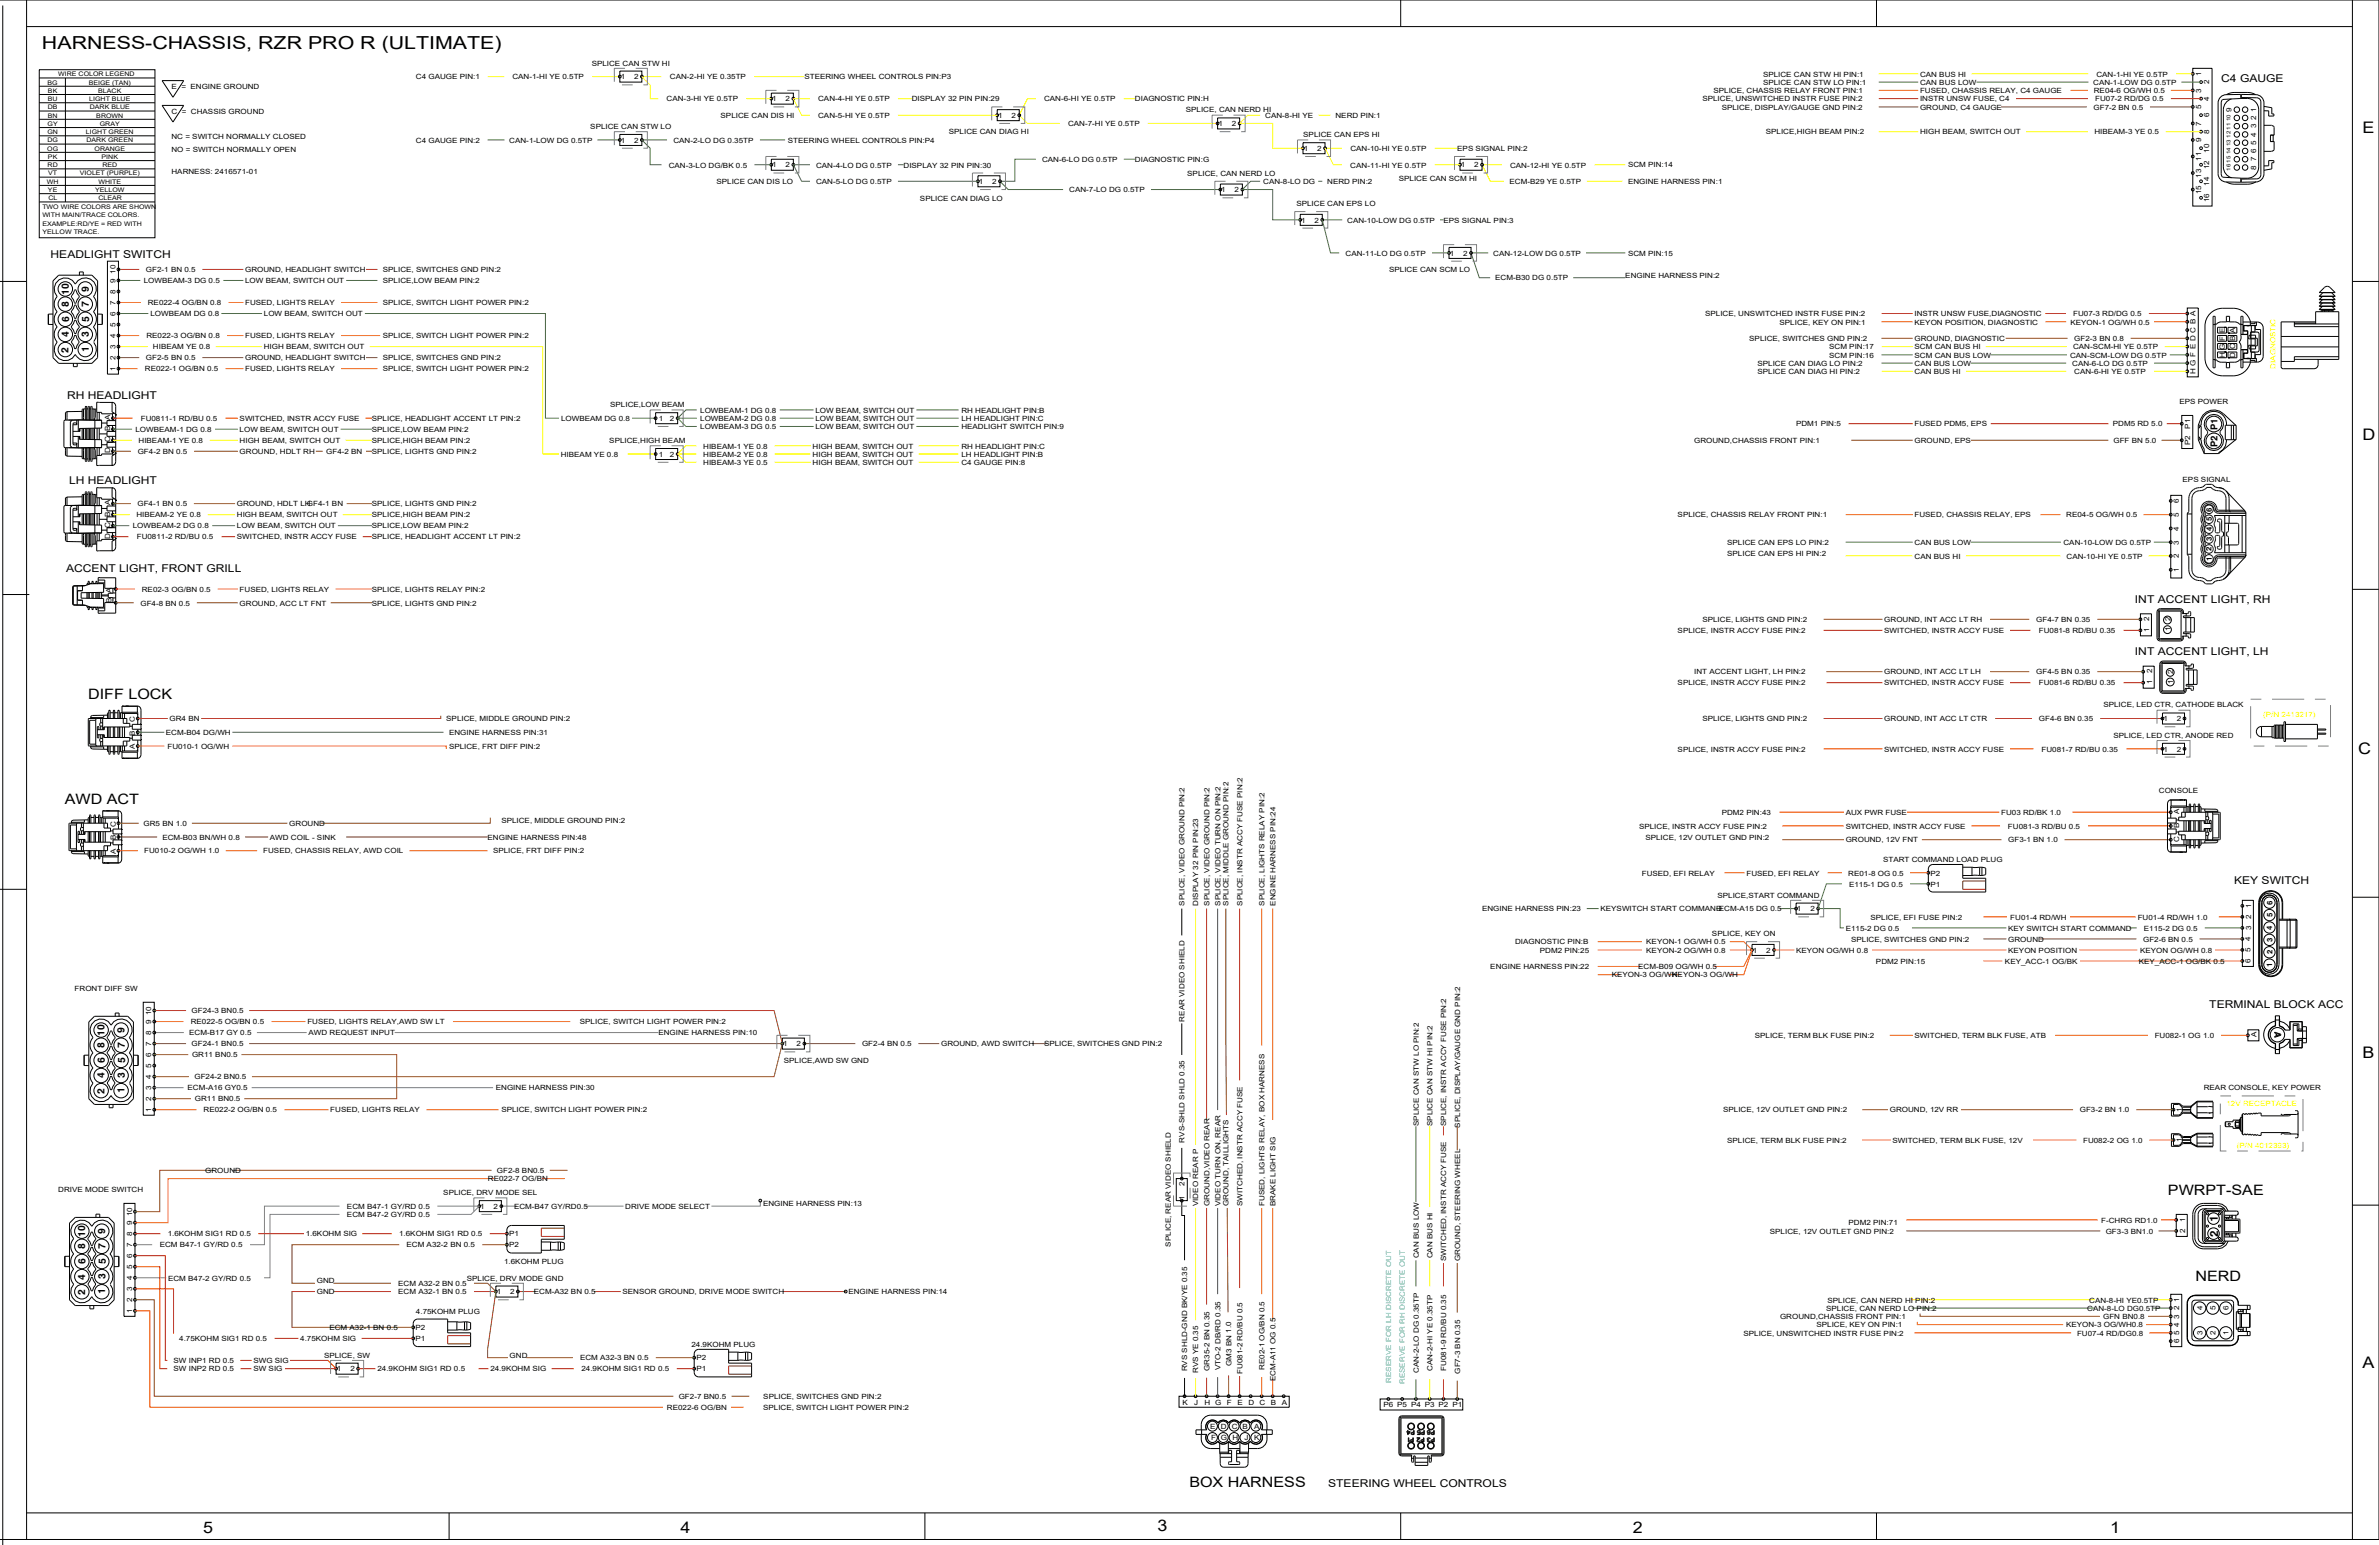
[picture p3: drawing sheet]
<svg xmlns="http://www.w3.org/2000/svg" width="864mm" height="561mm" viewBox="0 0 864 561" stroke-linecap="round" stroke-linejoin="round" font-family="sans-serif">
<defs><g id="words">
<text font-size="6.5" x="15.2" y="17.8">HARNESS-CHASSIS, RZR PRO R (ULTIMATE)</text>
<g font-size="5.8">
<text x="857.6" y="48.3">E</text>
<text x="857.6" y="159.9">D</text>
<text x="856" y="273.8">C</text>
<text x="857.6" y="384">B</text>
<text x="857.6" y="496.5">A</text>
<text x="73.7" y="556.3">5</text>
<text x="247" y="556.3">4</text>
<text x="420.2" y="555.8">3</text>
<text x="592.7" y="556.3">2</text>
<text x="766" y="556.3">1</text>
</g>
<g font-size="5.2">
<text x="32" y="253.8">DIFF LOCK</text>
<text x="23.5" y="291.8">AWD ACT</text>
<text x="787" y="433.8">PWRPT-SAE</text>
<text x="797" y="464.8">NERD</text>
<text x="431.7" y="539.8">BOX HARNESS</text>
</g>
<g font-size="4.2">
<text x="805.1" y="443.5" transform="rotate(-90 805.1 443.5)">1</text>
<text x="805.2" y="449" transform="rotate(-90 805.2 449)">2</text>
</g>
<g font-size="3.9">
<text x="806.3" y="29.8">C4 GAUGE</text>
<text x="18.4" y="93.8">HEADLIGHT SWITCH</text>
<text x="24.3" y="144.8">RH HEADLIGHT</text>
<text x="25.1" y="175.8">LH HEADLIGHT</text>
<text x="24" y="207.8">ACCENT LIGHT, FRONT GRILL</text>
<text x="775" y="218.8">INT ACCENT LIGHT, RH</text>
<text x="775" y="237.8">INT ACCENT LIGHT, LH</text>
<text x="811" y="320.8">KEY SWITCH</text>
<text x="802" y="365.8">TERMINAL BLOCK ACC</text>
<text x="482.2" y="539.8">STEERING WHEEL CONTROLS</text>
</g>
<g font-size="3.7">
<text x="25" y="107" transform="rotate(-90 25 107)">10</text>
<text x="32.2" y="105.8" transform="rotate(-90 32.2 105.8)">9</text>
<text x="25" y="111.4" transform="rotate(-90 25 111.4)">8</text>
<text x="32.3" y="111.4" transform="rotate(-90 32.3 111.4)">7</text>
<text x="25.1" y="116.8" transform="rotate(-90 25.1 116.8)">6</text>
<text x="32.4" y="116.9" transform="rotate(-90 32.4 116.9)">5</text>
<text x="25" y="122.5" transform="rotate(-90 25 122.5)">4</text>
<text x="32.3" y="122.3" transform="rotate(-90 32.3 122.3)">3</text>
<text x="24.9" y="128" transform="rotate(-90 24.9 128)">2</text>
<text x="32.2" y="127.9" transform="rotate(-90 32.2 127.9)">1</text>
<text x="38" y="376" transform="rotate(-90 38 376)">10</text>
<text x="45.2" y="374.8" transform="rotate(-90 45.2 374.8)">9</text>
<text x="38" y="380.4" transform="rotate(-90 38 380.4)">8</text>
<text x="45.3" y="380.4" transform="rotate(-90 45.3 380.4)">7</text>
<text x="38.1" y="385.8" transform="rotate(-90 38.1 385.8)">6</text>
<text x="45.4" y="385.9" transform="rotate(-90 45.4 385.9)">5</text>
<text x="38" y="391.5" transform="rotate(-90 38 391.5)">4</text>
<text x="45.3" y="391.3" transform="rotate(-90 45.3 391.3)">3</text>
<text x="37.9" y="397" transform="rotate(-90 37.9 397)">2</text>
<text x="45.2" y="396.9" transform="rotate(-90 45.2 396.9)">1</text>
<text x="31" y="449" transform="rotate(-90 31 449)">10</text>
<text x="38.2" y="447.8" transform="rotate(-90 38.2 447.8)">9</text>
<text x="31" y="453.4" transform="rotate(-90 31 453.4)">8</text>
<text x="38.3" y="453.4" transform="rotate(-90 38.3 453.4)">7</text>
<text x="31.1" y="458.8" transform="rotate(-90 31.1 458.8)">6</text>
<text x="38.4" y="458.9" transform="rotate(-90 38.4 458.9)">5</text>
<text x="31" y="464.5" transform="rotate(-90 31 464.5)">4</text>
<text x="38.3" y="464.3" transform="rotate(-90 38.3 464.3)">3</text>
<text x="30.9" y="470" transform="rotate(-90 30.9 470)">2</text>
<text x="38.2" y="469.9" transform="rotate(-90 38.2 469.9)">1</text>
</g>
<text font-size="3.5" x="804.9" y="162.3" transform="rotate(-90 804.9 162.3)">P2 P1</text>
<g font-size="2.8">
<text x="802.9" y="185.8" transform="rotate(-90 802.9 185.8)">6</text>
<text x="802.9" y="189.3" transform="rotate(-90 802.9 189.3)">5</text>
<text x="802.9" y="196.5" transform="rotate(-90 802.9 196.5)">3</text>
<text x="802.9" y="192.9" transform="rotate(-90 802.9 192.9)">4</text>
<text x="802.8" y="200.1" transform="rotate(-90 802.8 200.1)">2</text>
<text x="802.9" y="203.7" transform="rotate(-90 802.9 203.7)">1</text>
<text x="824.9" y="328.4" transform="rotate(-90 824.9 328.4)">6</text>
<text x="824.9" y="332.9" transform="rotate(-90 824.9 332.9)">5</text>
<text x="824.8" y="337.4" transform="rotate(-90 824.8 337.4)">4</text>
<text x="824.9" y="341.9" transform="rotate(-90 824.9 341.9)">3</text>
<text x="824.9" y="346.4" transform="rotate(-90 824.9 346.4)">2</text>
<text x="824.8" y="351" transform="rotate(-90 824.8 351)">1</text>
</g>
<g font-size="2.6">
<text x="214.8" y="23.8">SPLICE CAN STW HI</text>
<text x="151" y="28.8">C4 GAUGE PIN:1</text>
<text x="186" y="28.8">CAN-1-HI YE 0.5TP</text>
<text x="225.3" y="28.8">1</text>
<text x="230.2" y="28.8">2</text>
<text x="243.2" y="28.8">CAN-2-HI YE 0.35TP</text>
<text x="292" y="28.8">STEERING WHEEL CONTROLS PIN:P3</text>
<text x="640" y="27.8">SPLICE CAN STW HI PIN:1</text>
<text x="697" y="27.8">CAN BUS HI</text>
<text x="761" y="27.8">CAN-1-HI YE 0.5TP</text>
<text x="799" y="27.6" transform="rotate(-90 799 27.6)">1</text>
<text x="62.3" y="32.3">E = ENGINE GROUND</text>
<text x="622" y="33.8">SPLICE, CHASSIS RELAY FRONT PIN:1</text>
<text x="640" y="30.8">SPLICE CAN STW LO PIN:1</text>
<text x="697" y="33.8">FUSED, CHASSIS RELAY, C4 GAUGE</text>
<text x="697" y="30.8">CAN BUS LOW</text>
<text x="759.9" y="30.8">CAN-1-LOW DG 0.5TP</text>
<text x="760.1" y="33.8">RE04-6 OG/WH 0.5</text>
<text x="799" y="33.6" transform="rotate(-90 799 33.6)">3</text>
<text x="802" y="30.6" transform="rotate(-90 802 30.6)">2</text>
<text x="62.3" y="41.3">C = CHASSIS GROUND</text>
<text x="242" y="36.8">CAN-3-HI YE 0.5TP</text>
<text x="280.3" y="36.8">1</text>
<text x="285.2" y="36.8">2</text>
<text x="297" y="36.8">CAN-4-HI YE 0.5TP</text>
<text x="331" y="36.8">DISPLAY 32 PIN PIN:29</text>
<text x="379" y="36.8">CAN-6-HI YE 0.5TP</text>
<text x="412" y="36.8">DIAGNOSTIC PIN:H</text>
<text x="430.5" y="40.8">SPLICE, CAN NERD HI</text>
<text x="618" y="36.8">SPLICE, UNSWITCHED INSTR FUSE PIN:2</text>
<text x="625" y="39.8">SPLICE, DISPLAY/GAUGE GND PIN:2</text>
<text x="697" y="36.8">INSTR UNSW FUSE, C4</text>
<text x="697" y="39.8">GROUND, C4 GAUGE</text>
<text x="760" y="39.8">GF7-2 BN 0.5</text>
<text x="760.6" y="36.8">FU07-2 RD/DG 0.5</text>
<text x="799" y="39.6" transform="rotate(-90 799 39.6)">5</text>
<text x="802" y="36.6" transform="rotate(-90 802 36.6)">4</text>
<text x="810" y="40.6" transform="rotate(-90 810 40.6)">9</text>
<text x="819" y="40.6" transform="rotate(-90 819 40.6)">1</text>
<text x="214.3" y="46.8">SPLICE CAN STW LO</text>
<text x="261.6" y="42.8">SPLICE CAN DIS HI</text>
<text x="297" y="42.8">CAN-5-HI YE 0.5TP</text>
<text x="362.3" y="42.8">1</text>
<text x="367.2" y="42.8">2</text>
<text x="387.7" y="45.8">CAN-7-HI YE 0.5TP</text>
<text x="442.3" y="45.8">1</text>
<text x="447.2" y="45.8">2</text>
<text x="459.3" y="42.8">CAN-8-HI YE</text>
<text x="484.8" y="42.8">NERD PIN:1</text>
<text x="799" y="45.6" transform="rotate(-90 799 45.6)">7</text>
<text x="802" y="42.6" transform="rotate(-90 802 42.6)">6</text>
<text x="819" y="46.6" transform="rotate(-90 819 46.6)">3</text>
<text x="819" y="43.6" transform="rotate(-90 819 43.6)">2</text>
<text x="62.3" y="50.3">NC = SWITCH NORMALLY CLOSED</text>
<text x="151" y="51.8">C4 GAUGE PIN:2</text>
<text x="184.9" y="51.8">CAN-1-LOW DG 0.5TP</text>
<text x="225.3" y="51.8">1</text>
<text x="230.2" y="51.8">2</text>
<text x="244.5" y="51.8">CAN-2-LO DG 0.35TP</text>
<text x="286" y="51.8">STEERING WHEEL CONTROLS PIN:P4</text>
<text x="344.5" y="48.8">SPLICE CAN DIAG HI</text>
<text x="473.1" y="49.8">SPLICE CAN EPS HI</text>
<text x="641" y="48.8">SPLICE,HIGH BEAM PIN:2</text>
<text x="697" y="48.8">HIGH BEAM, SWITCH OUT</text>
<text x="760.3" y="48.8">HIBEAM-3 YE 0.5</text>
<text x="799" y="51.6" transform="rotate(-90 799 51.6)">9</text>
<text x="802" y="48.6" transform="rotate(-90 802 48.6)">8</text>
<text x="819" y="52.6" transform="rotate(-90 819 52.6)">5</text>
<text x="819" y="49.6" transform="rotate(-90 819 49.6)">4</text>
<text x="62.3" y="55.3">NO = SWITCH NORMALLY OPEN</text>
<text x="378.3" y="58.8">CAN-6-LO DG 0.5TP</text>
<text x="412" y="58.8">DIAGNOSTIC PIN:G</text>
<text x="473.3" y="54.8">1</text>
<text x="478.2" y="54.8">2</text>
<text x="490.2" y="54.8">CAN-10-HI YE 0.5TP</text>
<text x="529" y="54.8">EPS SIGNAL PIN:2</text>
<text x="799" y="58.4" transform="rotate(-90 799 58.4)">11</text>
<text x="802" y="55.4" transform="rotate(-90 802 55.4)">10</text>
<text x="819" y="58.6" transform="rotate(-90 819 58.6)">7</text>
<text x="819" y="55.6" transform="rotate(-90 819 55.6)">6</text>
<text x="62.3" y="63.3">HARNESS: 2416571-01</text>
<text x="242.8" y="60.8">CAN-3-LO DG/BK 0.5</text>
<text x="280.3" y="60.8">1</text>
<text x="285.2" y="60.8">2</text>
<text x="296.3" y="60.8">CAN-4-LO DG 0.5TP</text>
<text x="328" y="60.8">DISPLAY 32 PIN PIN:30</text>
<text x="431" y="63.8">SPLICE, CAN NERD LO</text>
<text x="490.2" y="60.8">CAN-11-HI YE 0.5TP</text>
<text x="507.8" y="65.8">SPLICE CAN SCM HI</text>
<text x="530.3" y="60.8">1</text>
<text x="535.2" y="60.8">2</text>
<text x="548.2" y="60.8">CAN-12-HI YE 0.5TP</text>
<text x="591" y="60.8">SCM PIN:14</text>
<text x="799" y="64.4" transform="rotate(-90 799 64.4)">13</text>
<text x="802" y="61.4" transform="rotate(-90 802 61.4)">12</text>
<text x="819" y="61.6" transform="rotate(-90 819 61.6)">8</text>
<text x="260.1" y="66.8">SPLICE CAN DIS LO</text>
<text x="296.3" y="66.8">CAN-5-LO DG 0.5TP</text>
<text x="355.3" y="66.8">1</text>
<text x="360.2" y="66.8">2</text>
<text x="388.1" y="69.8">CAN-7-LO DG 0.5TP</text>
<text x="443.3" y="69.8">1</text>
<text x="448.2" y="69.8">2</text>
<text x="458.6" y="66.8">CAN-8-LO DG</text>
<text x="481.8" y="66.8">NERD PIN:2</text>
<text x="548" y="66.8">ECM-B29 YE 0.5TP</text>
<text x="591" y="66.8">ENGINE HARNESS PIN:1</text>
<text x="799" y="70.4" transform="rotate(-90 799 70.4)">15</text>
<text x="802" y="67.4" transform="rotate(-90 802 67.4)">14</text>
<text x="334" y="72.8">SPLICE CAN DIAG LO</text>
<text x="470.6" y="74.8">SPLICE CAN EPS LO</text>
<text x="802" y="73.4" transform="rotate(-90 802 73.4)">16</text>
<text x="472.3" y="80.8">1</text>
<text x="477.2" y="80.8">2</text>
<text x="489.1" y="80.8">CAN-10-LOW DG 0.5TP</text>
<text x="524" y="80.8">EPS SIGNAL PIN:3</text>
<text x="488.5" y="92.8">CAN-11-LO DG 0.5TP</text>
<text x="526.3" y="92.8">1</text>
<text x="531.2" y="92.8">2</text>
<text x="542.1" y="92.8">CAN-12-LOW DG 0.5TP</text>
<text x="591" y="92.8">SCM PIN:15</text>
<text x="41.9" y="99.4" transform="rotate(-90 41.9 99.4)">10</text>
<text x="53" y="98.8">GF2-1 BN 0.5</text>
<text x="89" y="98.8">GROUND, HEADLIGHT SWITCH</text>
<text x="139" y="98.8">SPLICE, SWITCHES GND PIN:2</text>
<text x="504.3" y="98.8">SPLICE CAN SCM LO</text>
<text x="542.8" y="101.8">ECM-B30 DG 0.5TP</text>
<text x="590" y="100.8">ENGINE HARNESS PIN:2</text>
<text x="41.9" y="106.6" transform="rotate(-90 41.9 106.6)">8</text>
<text x="41.9" y="102.6" transform="rotate(-90 41.9 102.6)">9</text>
<text x="52.2" y="102.8">LOWBEAM-3 DG 0.5</text>
<text x="89" y="102.8">LOW BEAM, SWITCH OUT</text>
<text x="139" y="102.8">SPLICE,LOW BEAM PIN:2</text>
<text x="41.9" y="110.6" transform="rotate(-90 41.9 110.6)">7</text>
<text x="53.7" y="110.8">RE022-4 OG/BN 0.8</text>
<text x="89" y="110.8">FUSED, LIGHTS RELAY</text>
<text x="139" y="110.8">SPLICE, SWITCH LIGHT POWER PIN:2</text>
<text x="41.9" y="118.6" transform="rotate(-90 41.9 118.6)">5</text>
<text x="41.9" y="114.6" transform="rotate(-90 41.9 114.6)">6</text>
<text x="54.6" y="114.8">LOWBEAM DG 0.8</text>
<text x="95.8" y="114.8">LOW BEAM, SWITCH OUT</text>
<text x="619" y="114.8">SPLICE, UNSWITCHED INSTR FUSE PIN:2</text>
<text x="646" y="117.8">SPLICE, KEY ON PIN:1</text>
<text x="695" y="114.8">INSTR UNSW FUSE,DIAGNOSTIC</text>
<text x="695" y="117.8">KEYON POSITION, DIAGNOSTIC</text>
<text x="751.6" y="117.8">KEYON-1 OG/WH 0.5</text>
<text x="752.6" y="114.8">FU07-3 RD/DG 0.5</text>
<text x="41.9" y="122.6" transform="rotate(-90 41.9 122.6)">4</text>
<text x="53.1" y="122.8">RE022-3 OG/BN 0.8</text>
<text x="89" y="122.8">FUSED, LIGHTS RELAY</text>
<text x="139" y="122.8">SPLICE, SWITCH LIGHT POWER PIN:2</text>
<text x="635" y="123.8">SPLICE, SWITCHES GND PIN:2</text>
<text x="695" y="123.8">GROUND, DIAGNOSTIC</text>
<text x="753" y="123.8">GF2-3 BN 0.8</text>
<text x="807.6" y="123.7" transform="rotate(-90 807.6 123.7)">F</text>
<text x="807.6" y="120.8" transform="rotate(-90 807.6 120.8)">E</text>
<text x="811.4" y="123.8" transform="rotate(-90 811.4 123.8)">B</text>
<text x="811.4" y="120.8" transform="rotate(-90 811.4 120.8)">A</text>
<text x="41.9" y="130.6" transform="rotate(-90 41.9 130.6)">2</text>
<text x="41.9" y="126.6" transform="rotate(-90 41.9 126.6)">3</text>
<text x="53" y="130.8">GF2-5 BN 0.5</text>
<text x="55.5" y="126.8">HIBEAM YE 0.8</text>
<text x="89" y="130.8">GROUND, HEADLIGHT SWITCH</text>
<text x="95.8" y="126.8">HIGH BEAM, SWITCH OUT</text>
<text x="139" y="130.8">SPLICE, SWITCHES GND PIN:2</text>
<text x="664" y="126.8">SCM PIN:17</text>
<text x="664" y="129.8">SCM PIN:16</text>
<text x="695" y="126.8">SCM CAN BUS HI</text>
<text x="695" y="129.8">SCM CAN BUS LOW</text>
<text x="751.4" y="129.8">CAN-SCM-LOW DG 0.5TP</text>
<text x="752.6" y="126.8">CAN-SCM-HI YE 0.5TP</text>
<text x="807.6" y="129.9" transform="rotate(-90 807.6 129.9)">H</text>
<text x="807.6" y="126.9" transform="rotate(-90 807.6 126.9)">G</text>
<text x="811.4" y="129.9" transform="rotate(-90 811.4 129.9)">D</text>
<text x="811.4" y="126.9" transform="rotate(-90 811.4 126.9)">C</text>
<text x="41.9" y="134.6" transform="rotate(-90 41.9 134.6)">1</text>
<text x="52.6" y="134.8">RE022-1 OG/BN 0.5</text>
<text x="89" y="134.8">FUSED, LIGHTS RELAY</text>
<text x="139" y="134.8">SPLICE, SWITCH LIGHT POWER PIN:2</text>
<text x="638" y="132.8">SPLICE CAN DIAG LO PIN:2</text>
<text x="638" y="135.8">SPLICE CAN DIAG HI PIN:2</text>
<text x="695" y="135.8">CAN BUS HI</text>
<text x="695" y="132.8">CAN BUS LOW</text>
<text x="752.3" y="132.8">CAN-6-LO DG 0.5TP</text>
<text x="753" y="135.8">CAN-6-HI YE 0.5TP</text>
<text x="797" y="135.9" transform="rotate(-90 797 135.9)">H G F E D C B A</text>
<text x="221.5" y="147.8">SPLICE,LOW BEAM</text>
<text x="254.2" y="149.8">LOWBEAM-1 DG 0.8</text>
<text x="296" y="149.8">LOW BEAM, SWITCH OUT</text>
<text x="349" y="149.8">RH HEADLIGHT PIN:B</text>
<text x="791.1" y="146.8">EPS POWER</text>
<text x="40" y="152.4" transform="rotate(-90 40 152.4)">A</text>
<text x="51.1" y="152.8">FU0811-1 RD/BU 0.5</text>
<text x="87" y="152.8">SWITCHED, INSTR ACCY FUSE</text>
<text x="135" y="152.8">SPLICE, HEADLIGHT ACCENT LT PIN:2</text>
<text x="203.7" y="152.8">LOWBEAM DG 0.8</text>
<text x="239.2" y="152.8">1</text>
<text x="243.2" y="152.8">2</text>
<text x="254.2" y="155.8">LOWBEAM-3 DG 0.5</text>
<text x="254.2" y="152.8">LOWBEAM-2 DG 0.8</text>
<text x="296" y="155.8">LOW BEAM, SWITCH OUT</text>
<text x="296" y="152.8">LOW BEAM, SWITCH OUT</text>
<text x="349" y="155.8">HEADLIGHT SWITCH PIN:9</text>
<text x="349" y="152.8">LH HEADLIGHT PIN:C</text>
<text x="652" y="154.8">PDM1 PIN:5</text>
<text x="695" y="154.8">FUSED PDM5, EPS</text>
<text x="767" y="154.8">PDM5 RD 5.0</text>
<text x="795" y="155.6" transform="rotate(-90 795 155.6)">P1</text>
<text x="40" y="160.6" transform="rotate(-90 40 160.6)">C</text>
<text x="40" y="156.5" transform="rotate(-90 40 156.5)">B</text>
<text x="49.2" y="156.8">LOWBEAM-1 DG 0.8</text>
<text x="50.3" y="160.8">HIBEAM-1 YE 0.8</text>
<text x="87" y="156.8">LOW BEAM, SWITCH OUT</text>
<text x="87" y="160.8">HIGH BEAM, SWITCH OUT</text>
<text x="135" y="156.8">SPLICE,LOW BEAM PIN:2</text>
<text x="135" y="160.8">SPLICE,HIGH BEAM PIN:2</text>
<text x="221.2" y="160.8">SPLICE,HIGH BEAM</text>
<text x="615" y="160.8">GROUND,CHASSIS FRONT PIN:1</text>
<text x="695" y="160.8">GROUND, EPS</text>
<text x="767.2" y="160.8">GFF BN 5.0</text>
<text x="795" y="161.6" transform="rotate(-90 795 161.6)">P2</text>
<text x="40" y="164.6" transform="rotate(-90 40 164.6)">D</text>
<text x="50" y="164.8">GF4-2 BN 0.5</text>
<text x="87" y="164.8">GROUND, HDLT RH</text>
<text x="118.4" y="164.8">GF4-2 BN</text>
<text x="135" y="164.8">SPLICE, LIGHTS GND PIN:2</text>
<text x="203.6" y="165.8">HIBEAM YE 0.8</text>
<text x="239.2" y="165.8">1</text>
<text x="243.2" y="165.8">2</text>
<text x="255.3" y="162.8">HIBEAM-1 YE 0.8</text>
<text x="255.3" y="165.8">HIBEAM-2 YE 0.8</text>
<text x="295" y="162.8">HIGH BEAM, SWITCH OUT</text>
<text x="295" y="165.8">HIGH BEAM, SWITCH OUT</text>
<text x="349" y="165.8">LH HEADLIGHT PIN:B</text>
<text x="349" y="162.8">RH HEADLIGHT PIN:C</text>
<text x="255.3" y="168.8">HIBEAM-3 YE 0.5</text>
<text x="295" y="168.8">HIGH BEAM, SWITCH OUT</text>
<text x="349" y="168.8">C4 GAUGE PIN:8</text>
<text x="792.3" y="174.8">EPS SIGNAL</text>
<text x="40" y="183.4" transform="rotate(-90 40 183.4)">A</text>
<text x="49.9" y="183.8">GF4-1 BN 0.5</text>
<text x="86" y="183.8">GROUND, HDLT LH</text>
<text x="111.4" y="183.8">GF4-1 BN</text>
<text x="135" y="183.8">SPLICE, LIGHTS GND PIN:2</text>
<text x="791" y="182.7" transform="rotate(-90 791 182.7)">6</text>
<text x="40" y="191.6" transform="rotate(-90 40 191.6)">C</text>
<text x="40" y="187.5" transform="rotate(-90 40 187.5)">B</text>
<text x="48.2" y="191.8">LOWBEAM-2 DG 0.8</text>
<text x="49.5" y="187.8">HIBEAM-2 YE 0.8</text>
<text x="86" y="191.8">LOW BEAM, SWITCH OUT</text>
<text x="86" y="187.8">HIGH BEAM, SWITCH OUT</text>
<text x="135" y="191.8">SPLICE,LOW BEAM PIN:2</text>
<text x="135" y="187.8">SPLICE,HIGH BEAM PIN:2</text>
<text x="609" y="187.8">SPLICE, CHASSIS RELAY FRONT PIN:1</text>
<text x="695" y="187.8">FUSED, CHASSIS RELAY, EPS</text>
<text x="750.1" y="187.8">RE04-5 OG/WH 0.5</text>
<text x="791" y="187.7" transform="rotate(-90 791 187.7)">5</text>
<text x="40" y="195.6" transform="rotate(-90 40 195.6)">D</text>
<text x="49.6" y="195.8">FU0811-2 RD/BU 0.5</text>
<text x="86" y="195.8">SWITCHED, INSTR ACCY FUSE</text>
<text x="135" y="195.8">SPLICE, HEADLIGHT ACCENT LT PIN:2</text>
<text x="627" y="197.8">SPLICE CAN EPS LO PIN:2</text>
<text x="695" y="197.8">CAN BUS LOW</text>
<text x="749.1" y="197.8">CAN-10-LOW DG 0.5TP</text>
<text x="791" y="197.7" transform="rotate(-90 791 197.7)">3</text>
<text x="791" y="192.7" transform="rotate(-90 791 192.7)">4</text>
<text x="627" y="201.8">SPLICE CAN EPS HI PIN:2</text>
<text x="695" y="202.8">CAN BUS HI</text>
<text x="750.2" y="202.8">CAN-10-HI YE 0.5TP</text>
<text x="791" y="202.7" transform="rotate(-90 791 202.7)">2</text>
<text x="791" y="207.7" transform="rotate(-90 791 207.7)">1</text>
<text x="51.5" y="214.8">RE02-3 OG/BN 0.5</text>
<text x="87" y="214.8">FUSED, LIGHTS RELAY</text>
<text x="135" y="214.8">SPLICE, LIGHTS RELAY PIN:2</text>
<text x="40.5" y="218.8" transform="rotate(-90 40.5 218.8)">B A</text>
<text x="51" y="219.8">GF4-8 BN 0.5</text>
<text x="87" y="219.8">GROUND, ACC LT FNT</text>
<text x="135" y="219.8">SPLICE, LIGHTS GND PIN:2</text>
<text x="618" y="225.8">SPLICE, LIGHTS GND PIN:2</text>
<text x="684" y="225.8">GROUND, INT ACC LT RH</text>
<text x="739.2" y="225.8">GF4-7 BN 0.35</text>
<text x="780.2" y="225.4" transform="rotate(-90 780.2 225.4)">2</text>
<text x="787.9" y="225.6" transform="rotate(-90 787.9 225.6)">2</text>
<text x="609" y="229.8">SPLICE, INSTR ACCY FUSE PIN:2</text>
<text x="684" y="229.8">SWITCHED, INSTR ACCY FUSE</text>
<text x="740.1" y="229.8">FU081-8 RD/BU 0.35</text>
<text x="780.2" y="229.4" transform="rotate(-90 780.2 229.4)">1</text>
<text x="787.9" y="229.1" transform="rotate(-90 787.9 229.1)">1</text>
<text x="615" y="244.8">INT ACCENT LIGHT, LH PIN:2</text>
<text x="684" y="244.8">GROUND, INT ACC LT LH</text>
<text x="739.2" y="244.8">GF4-5 BN 0.35</text>
<text x="781.2" y="244.4" transform="rotate(-90 781.2 244.4)">2</text>
<text x="788.9" y="244.6" transform="rotate(-90 788.9 244.6)">2</text>
<text x="609" y="248.8">SPLICE, INSTR ACCY FUSE PIN:2</text>
<text x="684" y="248.8">SWITCHED, INSTR ACCY FUSE</text>
<text x="740.1" y="248.8">FU081-6 RD/BU 0.35</text>
<text x="781.2" y="248.4" transform="rotate(-90 781.2 248.4)">1</text>
<text x="788.9" y="248.1" transform="rotate(-90 788.9 248.1)">1</text>
<text x="763.6" y="256.8">SPLICE, LED CTR, CATHODE BLACK</text>
<text x="49" y="262.1" transform="rotate(-90 49 262.1)">C</text>
<text x="61.6" y="261.8">GR4 BN</text>
<text x="162" y="261.8">SPLICE, MIDDLE GROUND PIN:2</text>
<text x="618" y="261.8">SPLICE, LIGHTS GND PIN:2</text>
<text x="684" y="261.8">GROUND, INT ACC LT CTR</text>
<text x="740.2" y="261.8">GF4-6 BN 0.35</text>
<text x="785.3" y="261.8">1</text>
<text x="790.2" y="261.8">2</text>
<text x="49" y="267" transform="rotate(-90 49 267)">B</text>
<text x="60.2" y="266.8">ECM-B04 DG/WH</text>
<text x="163" y="266.8">ENGINE HARNESS PIN:31</text>
<text x="767.2" y="267.8">SPLICE, LED CTR, ANODE RED</text>
<text x="49" y="272" transform="rotate(-90 49 272)">A</text>
<text x="60.8" y="271.8">FU010-1 OG/WH</text>
<text x="163" y="271.8">SPLICE, FRT DIFF PIN:2</text>
<text x="609" y="272.8">SPLICE, INSTR ACCY FUSE PIN:2</text>
<text x="684" y="272.8">SWITCHED, INSTR ACCY FUSE</text>
<text x="741.1" y="272.8">FU081-7 RD/BU 0.35</text>
<text x="785.3" y="272.8">1</text>
<text x="790.2" y="272.8">2</text>
<text x="783.7" y="287.8">CONSOLE</text>
<text x="52.1" y="299.8">GR5 BN 1.0</text>
<text x="105" y="299.8">GROUND</text>
<text x="182" y="298.8">SPLICE, MIDDLE GROUND PIN:2</text>
<text x="625" y="295.8">PDM2 PIN:43</text>
<text x="670" y="295.8">AUX PWR FUSE</text>
<text x="726.4" y="295.8">FU03 RD/BK 1.0</text>
<text x="791" y="295.5" transform="rotate(-90 791 295.5)">A</text>
<text x="42" y="305" transform="rotate(-90 42 305)">B</text>
<text x="42" y="300.1" transform="rotate(-90 42 300.1)">C</text>
<text x="58.9" y="304.8">ECM-B03 BN/WH 0.8</text>
<text x="98" y="304.8">AWD COIL - SINK</text>
<text x="177" y="304.8">ENGINE HARNESS PIN:48</text>
<text x="595" y="300.8">SPLICE, INSTR ACCY FUSE PIN:2</text>
<text x="597.3" y="304.8">SPLICE, 12V OUTLET GND PIN:2</text>
<text x="670" y="305.8">GROUND, 12V FNT</text>
<text x="670" y="300.8">SWITCHED, INSTR ACCY FUSE</text>
<text x="728.9" y="300.8">FU081-3 RD/BU 0.5</text>
<text x="729" y="305.8">GF3-1 BN 1.0</text>
<text x="791" y="305.6" transform="rotate(-90 791 305.6)">C</text>
<text x="791" y="300.5" transform="rotate(-90 791 300.5)">B</text>
<text x="42" y="310" transform="rotate(-90 42 310)">A</text>
<text x="52.3" y="309.8">FU010-2 OG/WH 1.0</text>
<text x="95.6" y="309.8">FUSED, CHASSIS RELAY, AWD COIL</text>
<text x="179" y="309.8">SPLICE, FRT DIFF PIN:2</text>
<text x="596" y="317.8">FUSED, EFI RELAY</text>
<text x="634" y="317.8">FUSED, EFI RELAY</text>
<text x="670.9" y="317.8">RE01-8 OG 0.5</text>
<text x="683.6" y="312.8">START COMMAND LOAD PLUG</text>
<text x="700.8" y="317.8">P2</text>
<text x="671.2" y="321.8">E115-1 DG 0.5</text>
<text x="700.8" y="321.8">P1</text>
<text x="430" y="328.8" transform="rotate(-90 430 328.8)">SPLICE, VIDEO GROUND PIN:2</text>
<text x="435" y="328.8" transform="rotate(-90 435 328.8)">DISPLAY 32 PIN PIN:23</text>
<text x="439" y="328.8" transform="rotate(-90 439 328.8)">SPLICE, VIDEO GROUND PIN:2</text>
<text x="443" y="328.8" transform="rotate(-90 443 328.8)">SPLICE, VIDEO TURN ON PIN:2</text>
<text x="446" y="328.8" transform="rotate(-90 446 328.8)">SPLICE, MIDDLE GROUND PIN:2</text>
<text x="451" y="328.8" transform="rotate(-90 451 328.8)">SPLICE, INSTR ACCY FUSE PIN:2</text>
<text x="459" y="328.8" transform="rotate(-90 459 328.8)">SPLICE, LIGHTS RELAY PIN:2</text>
<text x="463" y="328.8" transform="rotate(-90 463 328.8)">ENGINE HARNESS PIN:24</text>
<text x="623.5" y="325.8">SPLICE,START COMMAND</text>
<text x="817.1" y="329.6" transform="rotate(-90 817.1 329.6)">1</text>
<text x="538" y="330.8">ENGINE HARNESS PIN:23</text>
<text x="581" y="330.8">KEYSWITCH START COMMANDECM-A15 DG 0.5</text>
<text x="652.3" y="330.8">1</text>
<text x="657.2" y="330.8">2</text>
<text x="679" y="333.8">SPLICE, EFI FUSE PIN:2</text>
<text x="729.8" y="333.8">FU01-4 RD/WH</text>
<text x="776" y="333.8">FU01-4 RD/WH 1.0</text>
<text x="817.1" y="333.6" transform="rotate(-90 817.1 333.6)">2</text>
<text x="621.5" y="339.8">SPLICE, KEY ON</text>
<text x="670" y="337.8">E115-2 DG 0.5</text>
<text x="672" y="341.8">SPLICE, SWITCHES GND PIN:2</text>
<text x="729" y="337.8">KEY SWITCH START COMMAND</text>
<text x="729" y="341.8">GROUND</text>
<text x="778" y="341.8">GF2-6 BN 0.5</text>
<text x="778.2" y="337.8">E115-2 DG 0.5</text>
<text x="817" y="341.6" transform="rotate(-90 817 341.6)">4</text>
<text x="817.1" y="337.6" transform="rotate(-90 817.1 337.6)">3</text>
<text x="550" y="342.8">DIAGNOSTIC PIN:B</text>
<text x="559" y="345.8">PDM2 PIN:25</text>
<text x="597.6" y="345.8">KEYON-2 OG/WH 0.8</text>
<text x="597.6" y="342.8">KEYON-1 OG/WH 0.5</text>
<text x="636.3" y="345.8">1</text>
<text x="641.2" y="345.8">2</text>
<text x="652" y="345.8">KEYON OG/WH 0.8</text>
<text x="729" y="345.8">KEYON POSITION</text>
<text x="776.9" y="345.8">KEYON OG/WH 0.8</text>
<text x="817" y="345.6" transform="rotate(-90 817 345.6)">5</text>
<text x="541" y="351.8">ENGINE HARNESS PIN:22</text>
<text x="594.7" y="351.8">ECM-B09 OG/WH 0.5</text>
<text x="681" y="349.8">PDM2 PIN:15</text>
<text x="727.8" y="349.8">KEY_ACC-1 OG/BK</text>
<text x="776.4" y="349.8">KEY_ACC-1 OG/BK 0.5</text>
<text x="817" y="349.6" transform="rotate(-90 817 349.6)">6</text>
<text x="27.1" y="359.8">FRONT DIFF SW</text>
<text x="585.1" y="354.8">KEYON-3 OG/WH</text>
<text x="607.1" y="354.8">KEYON-3 OG/WH</text>
<text x="54.9" y="371.6" transform="rotate(-90 54.9 371.6)">9</text>
<text x="54.9" y="368.4" transform="rotate(-90 54.9 368.4)">10</text>
<text x="69.2" y="371.8">RE022-5 OG/BN 0.5</text>
<text x="69.6" y="367.8">GF24-3 BN0.5</text>
<text x="111.6" y="371.8">FUSED, LIGHTS RELAY,AWD SW LT</text>
<text x="210.5" y="371.8">SPLICE, SWITCH LIGHT POWER PIN:2</text>
<text x="430" y="370.8" transform="rotate(-90 430 370.8)">REAR VIDEO SHIELD</text>
<text x="54.9" y="375.6" transform="rotate(-90 54.9 375.6)">8</text>
<text x="68.7" y="375.8">ECM-B17 GY 0.5</text>
<text x="112" y="375.8">AWD REQUEST INPUT</text>
<text x="239" y="375.8">ENGINE HARNESS PIN:10</text>
<text x="637" y="376.8">SPLICE, TERM BLK FUSE PIN:2</text>
<text x="695" y="376.8">SWITCHED, TERM BLK FUSE, ATB</text>
<text x="782.2" y="376.8">FU082-1 OG 1.0</text>
<text x="819.1" y="376.5" transform="rotate(-90 819.1 376.5)">A</text>
<text x="54.9" y="383.6" transform="rotate(-90 54.9 383.6)">6</text>
<text x="54.9" y="379.6" transform="rotate(-90 54.9 379.6)">7</text>
<text x="69.6" y="379.8">GF24-1 BN0.5</text>
<text x="69.7" y="383.8">GR11 BN0.5</text>
<text x="284.3" y="379.8">1</text>
<text x="289.2" y="379.8">2</text>
<text x="312.9" y="379.8">GF2-4 BN 0.5</text>
<text x="341.6" y="379.8">GROUND, AWD SWITCH</text>
<text x="379" y="379.8">SPLICE, SWITCHES GND PIN:2</text>
<text x="54.9" y="387.6" transform="rotate(-90 54.9 387.6)">5</text>
<text x="284.6" y="385.8">SPLICE,AWD SW GND</text>
<text x="54.9" y="395.6" transform="rotate(-90 54.9 395.6)">3</text>
<text x="54.9" y="391.6" transform="rotate(-90 54.9 391.6)">4</text>
<text x="68.1" y="395.8">ECM-A16 GY0.5</text>
<text x="70.6" y="391.8">GF24-2 BN0.5</text>
<text x="180" y="395.8">ENGINE HARNESS PIN:30</text>
<text x="800" y="395.8">REAR CONSOLE, KEY POWER</text>
<text x="54.9" y="399.6" transform="rotate(-90 54.9 399.6)">2</text>
<text x="70.7" y="399.8">GR11 BN0.5</text>
<text x="54.9" y="403.6" transform="rotate(-90 54.9 403.6)">1</text>
<text x="73.9" y="403.8">RE022-2 OG/BN 0.5</text>
<text x="119.9" y="403.8">FUSED, LIGHTS RELAY</text>
<text x="182" y="403.8">SPLICE, SWITCH LIGHT POWER PIN:2</text>
<text x="625.5" y="403.6">SPLICE, 12V OUTLET GND PIN:2</text>
<text x="686" y="403.8">GROUND, 12V RR</text>
<text x="755" y="403.8">GF3-2 BN 1.0</text>
<text x="792" y="403.6" transform="rotate(-90 792 403.6)">1</text>
<text x="515" y="408.8" transform="rotate(-90 515 408.8)">SPLICE CAN STW LO PIN:2</text>
<text x="520" y="408.8" transform="rotate(-90 520 408.8)">SPLICE CAN STW HI PIN:2</text>
<text x="525" y="408.8" transform="rotate(-90 525 408.8)">SPLICE, INSTR ACCY FUSE PIN:2</text>
<text x="530" y="409.3" transform="rotate(-90 530 409.3)">SPLICE, DISPLAY/GAUGE GND PIN:2</text>
<text x="430" y="414.8" transform="rotate(-90 430 414.8)">RVS-SHLD SHLD 0.35</text>
<text x="627" y="414.8">SPLICE, TERM BLK FUSE PIN:2</text>
<text x="687" y="414.8">SWITCHED, TERM BLK FUSE, 12V</text>
<text x="756.2" y="414.8">FU082-2 OG 1.0</text>
<text x="792" y="414.6" transform="rotate(-90 792 414.6)">1</text>
<text x="74.5" y="425.8">GROUND</text>
<text x="180.4" y="425.8">GF2-8 BN0.5</text>
<text x="177.1" y="428.8">RE022-7 OG/BN</text>
<text x="430" y="430.6" transform="rotate(-90 430 430.6)">2</text>
<text x="21.1" y="432.8">DRIVE MODE SWITCH</text>
<text x="160.9" y="433.8">SPLICE, DRV MODE SEL</text>
<text x="277" y="437.8">ENGINE HARNESS PIN:13</text>
<text x="430" y="435.5" transform="rotate(-90 430 435.5)">1</text>
<text x="435" y="437.8" transform="rotate(-90 435 437.8)">VIDEO REAR P</text>
<text x="439" y="437.8" transform="rotate(-90 439 437.8)">GROUND,VIDEO REAR</text>
<text x="443" y="437.8" transform="rotate(-90 443 437.8)">VIDEO TURN ON, REAR</text>
<text x="446" y="437.8" transform="rotate(-90 446 437.8)">GROUND, TAILLIGHTS</text>
<text x="451" y="437.8" transform="rotate(-90 451 437.8)">SWITCHED, INSTR ACCY FUSE</text>
<text x="459" y="437.8" transform="rotate(-90 459 437.8)">FUSED, LIGHTS RELAY, BOX HARNESS</text>
<text x="463" y="437.8" transform="rotate(-90 463 437.8)">BRAKE LIGHT SIG</text>
<text x="47.9" y="441.4" transform="rotate(-90 47.9 441.4)">10</text>
<text x="126" y="438.8">ECM B47-1 GY/RD 0.5</text>
<text x="126" y="441.8">ECM B47-2 GY/RD 0.5</text>
<text x="174.3" y="438.8">1</text>
<text x="179.2" y="438.8">2</text>
<text x="186.6" y="438.8">ECM-B47 GY/RD0.5</text>
<text x="227" y="438.8">DRIVE MODE SELECT</text>
<text x="762.8" y="443.8">F-CHRG RD1.0</text>
<text x="793.2" y="443.7" transform="rotate(-90 793.2 443.7)">1</text>
<text x="47.9" y="448.6" transform="rotate(-90 47.9 448.6)">8</text>
<text x="47.9" y="444.6" transform="rotate(-90 47.9 444.6)">9</text>
<text x="60.9" y="448.8">1.6KOHM SIG1 RD 0.5</text>
<text x="111" y="448.8">1.6KOHM SIG</text>
<text x="144.9" y="448.8">1.6KOHM SIG1 RD 0.5</text>
<text x="184.8" y="448.8">P1</text>
<text x="642.5" y="447.8">SPLICE, 12V OUTLET GND PIN:2</text>
<text x="671.1" y="444.8">PDM2 PIN:71</text>
<text x="764.4" y="447.8">GF3-3 BN1.0</text>
<text x="793.2" y="447.7" transform="rotate(-90 793.2 447.7)">2</text>
<text x="47.9" y="452.6" transform="rotate(-90 47.9 452.6)">7</text>
<text x="58" y="452.8">ECM B47-1 GY/RD 0.5</text>
<text x="147.6" y="452.8">ECM A32-2 BN 0.5</text>
<text x="184.8" y="452.8">P2</text>
<text x="425" y="452.5" transform="rotate(-90 425 452.5)">SPLICE, REAR VIDEO SHIELD</text>
<text x="47.9" y="460.6" transform="rotate(-90 47.9 460.6)">5</text>
<text x="47.9" y="456.6" transform="rotate(-90 47.9 456.6)">6</text>
<text x="183" y="458.8">1.6KOHM PLUG</text>
<text x="515" y="456.8" transform="rotate(-90 515 456.8)">CAN BUS LOW</text>
<text x="520" y="456.8" transform="rotate(-90 520 456.8)">CAN BUS HI</text>
<text x="525" y="457.8" transform="rotate(-90 525 457.8)">SWITCHED, INSTR ACCY FUSE</text>
<text x="530" y="457.8" transform="rotate(-90 530 457.8)">GROUND, STEERING WHEEL</text>
<text x="47.9" y="464.6" transform="rotate(-90 47.9 464.6)">4</text>
<text x="61" y="464.8">ECM B47-2 GY/RD 0.5</text>
<text x="115" y="465.8">GND</text>
<text x="144.6" y="466.8">ECM A32-2 BN 0.5</text>
<text x="169.4" y="464.8">SPLICE, DRV MODE GND</text>
<text x="47.9" y="472.6" transform="rotate(-90 47.9 472.6)">2</text>
<text x="47.9" y="468.6" transform="rotate(-90 47.9 468.6)">3</text>
<text x="115" y="469.8">GND</text>
<text x="144.6" y="469.8">ECM A32-1 BN 0.5</text>
<text x="180.3" y="469.8">1</text>
<text x="185.2" y="469.8">2</text>
<text x="193.8" y="469.8">ECM-A32 BN 0.5</text>
<text x="226" y="469.8">SENSOR GROUND, DRIVE MODE SWITCH</text>
<text x="308" y="469.8">ENGINE HARNESS PIN:14</text>
<text x="663.4" y="472.8">SPLICE, CAN NERD HI PIN:2</text>
<text x="758.4" y="472.8">CAN-8-HI YE0.5TP</text>
<text x="791" y="472.6" transform="rotate(-90 791 472.6)">1</text>
<text x="47.9" y="476.6" transform="rotate(-90 47.9 476.6)">1</text>
<text x="151" y="476.8">4.75KOHM PLUG</text>
<text x="646.2" y="478.8">GROUND,CHASSIS FRONT PIN:1</text>
<text x="662.9" y="475.8">SPLICE, CAN NERD LO PIN:2</text>
<text x="757.7" y="475.8">CAN-8-LO DG0.5TP</text>
<text x="763.4" y="478.8">GFN BN0.8</text>
<text x="791" y="478.6" transform="rotate(-90 791 478.6)">3</text>
<text x="791" y="475.6" transform="rotate(-90 791 475.6)">2</text>
<text x="799.5" y="475.6" transform="rotate(-90 799.5 475.6)">4</text>
<text x="804.3" y="475.6" transform="rotate(-90 804.3 475.6)">5</text>
<text x="809" y="475.6" transform="rotate(-90 809 475.6)">6</text>
<text x="119.6" y="482.8">ECM A32-1 BN 0.5</text>
<text x="150.8" y="482.8">P2</text>
<text x="632.9" y="484.8">SPLICE, UNSWITCHED INSTR FUSE PIN:2</text>
<text x="659.4" y="481.8">SPLICE, KEY ON PIN:1</text>
<text x="750" y="481.8">KEYON-3 OG/WH0.8</text>
<text x="754" y="484.8">FU07-4 RD/DG0.8</text>
<text x="791" y="484.6" transform="rotate(-90 791 484.6)">5</text>
<text x="791" y="481.6" transform="rotate(-90 791 481.6)">4</text>
<text x="799.5" y="484.6" transform="rotate(-90 799.5 484.6)">3</text>
<text x="804.3" y="484.6" transform="rotate(-90 804.3 484.6)">2</text>
<text x="809" y="484.6" transform="rotate(-90 809 484.6)">1</text>
<text x="65.1" y="486.8">4.75KOHM SIG1 RD 0.5</text>
<text x="109" y="486.8">4.75KOHM SIG</text>
<text x="150.8" y="486.8">P1</text>
<text x="251" y="488.8">24.9KOHM PLUG</text>
<text x="791" y="487.6" transform="rotate(-90 791 487.6)">6</text>
<text x="63" y="497.8">SW INP2 RD 0.5</text>
<text x="63" y="494.8">SW INP1 RD 0.5</text>
<text x="92" y="497.8">SW SIG</text>
<text x="92" y="494.8">SWG SIG</text>
<text x="117.6" y="492.8">SPLICE, SW</text>
<text x="122.3" y="497.8">1</text>
<text x="127.2" y="497.8">2</text>
<text x="137" y="497.8">24.9KOHM SIG1 RD 0.5</text>
<text x="178" y="497.8">24.9KOHM SIG</text>
<text x="185" y="492.8">GND</text>
<text x="210.6" y="493.8">ECM A32-3 BN 0.5</text>
<text x="211.1" y="497.8">24.9KOHM SIG1 RD 0.5</text>
<text x="252.8" y="497.8">P1</text>
<text x="252.8" y="493.8">P2</text>
<text x="431" y="497.8" transform="rotate(-90 431 497.8)">RVS SHLD-GND BK/YE 0.35</text>
<text x="439" y="497.6" transform="rotate(-90 439 497.6)">GR35-2 BN 0.35</text>
<text x="443" y="497.3" transform="rotate(-90 443 497.3)">VTO-2 DB/RD 0.35</text>
<text x="447.1" y="495.8" transform="rotate(-90 447.1 495.8)">GM3 BN 1.0</text>
<text x="459" y="497.3" transform="rotate(-90 459 497.3)">RE02-1 OG/BN 0.5</text>
<text x="520" y="497.6" transform="rotate(-90 520 497.6)">CAN-2-HI YE 0.35TP</text>
<text x="525" y="497.7" transform="rotate(-90 525 497.7)">FU081-9 RD/BU 0.35</text>
<text x="435" y="498.4" transform="rotate(-90 435 498.4)">RVS YE 0.35</text>
<text x="451" y="498.8" transform="rotate(-90 451 498.8)">FU081-2 RD/BU 0.5</text>
<text x="463" y="501.3" transform="rotate(-90 463 501.3)">ECM-A11 OG 0.5</text>
<text x="515" y="498.3" transform="rotate(-90 515 498.3)">CAN-2-LO DG 0.35TP</text>
<text x="530" y="498.6" transform="rotate(-90 530 498.6)">GF7-3 BN 0.35</text>
<text x="246.4" y="507.8">GF2-7 BN0.5</text>
<text x="277.1" y="507.8">SPLICE, SWITCHES GND PIN:2</text>
<text x="429.3" y="509.9">K</text>
<text x="433.5" y="509.9">J</text>
<text x="437.2" y="509.9">H G</text>
<text x="445.3" y="509.9">F</text>
<text x="449.3" y="509.9">E</text>
<text x="453.2" y="509.9">D</text>
<text x="457.2" y="509.9">C</text>
<text x="461.3" y="509.9">B</text>
<text x="465.3" y="509.9">A</text>
<text x="242.1" y="511.8">RE022-6 OG/BN</text>
<text x="277" y="511.8">SPLICE, SWITCH LIGHT POWER PIN:2</text>
<text x="502.2" y="510.8">P6 P5 P4 P3 P2 P1</text>
<text x="439.3" y="518.8">E</text>
<text x="443.2" y="518.8">D</text>
<text x="447.2" y="518.8">C B</text>
<text x="455.3" y="518.8">A</text>
<text x="439.6" y="522.8">F G</text>
<text x="447.4" y="522.8">H</text>
<text x="451.8" y="522.8">J</text>
<text x="455.3" y="522.8">K</text>
</g>
<g font-size="2.6" fill="#ff0">
<text x="826" y="133.9" transform="rotate(-90 826 133.9)">DIAGNOSTIC</text>
<text x="821.6" y="260.4">(P/N 2413217)</text>
<text x="808.2" y="401.3">12V RECEPTACLE</text>
<text x="812" y="416.8">(P/N 4012393)</text>
</g>
<g font-size="2.6" fill="#00dfff">
<text x="505" y="501.9" transform="rotate(-90 505 501.9)">RESERVE FOR LH DISCRETE OUT</text>
<text x="510" y="502.4" transform="rotate(-90 510 502.4)">RESERVE FOR RH DISCRETE OUT</text>
</g>
<g font-size="2.3">
<text x="21.1" y="27.7">WIRE COLOR LEGEND</text>
<text x="17.3" y="30.7">BG</text>
<text x="17.4" y="33.7">BK</text>
<text x="32.2" y="30.7">BEIGE (TAN)</text>
<text x="35.7" y="33.7">BLACK</text>
<text x="17.3" y="36.7">BU</text>
<text x="17.3" y="39.7">DB</text>
<text x="32.4" y="36.7">LIGHT BLUE</text>
<text x="32.6" y="39.7">DARK BLUE</text>
<text x="17.3" y="45.7">GY</text>
<text x="17.3" y="42.7">BN</text>
<text x="35" y="42.7">BROWN</text>
<text x="36.2" y="45.7">GRAY</text>
<text x="17.2" y="48.7">GN</text>
<text x="17.2" y="51.7">DG</text>
<text x="31.2" y="48.7">LIGHT GREEN</text>
<text x="31.4" y="51.7">DARK GREEN</text>
<text x="17.1" y="54.7">OG</text>
<text x="17.4" y="57.7">PK</text>
<text x="34.3" y="54.7">ORANGE</text>
<text x="36.9" y="57.7">PINK</text>
<text x="17.3" y="60.7">RD</text>
<text x="17.5" y="63.7">VT</text>
<text x="29" y="63.7">VIOLET (PURPLE)</text>
<text x="37.2" y="60.7">RED</text>
<text x="17" y="66.7">WH</text>
<text x="17.4" y="69.7">YE</text>
<text x="34.5" y="69.7">YELLOW</text>
<text x="35.7" y="66.7">WHITE</text>
<text x="15.4" y="75.9">TWO WIRE COLORS ARE SHOWN</text>
<text x="17.6" y="72.7">CL</text>
<text x="35.7" y="72.7">CLEAR</text>
<text x="15.4" y="78.9">WITH MAIN/TRACE COLORS.</text>
<text x="15.4" y="81.9">EXAMPLE:RD/YE = RED WITH</text>
<text x="15.4" y="84.9">YELLOW TRACE.</text>
</g>
<g font-size="2">
<text x="809.7" y="47" transform="rotate(-90 809.7 47)">11</text>
<text x="809.7" y="44" transform="rotate(-90 809.7 44)">10</text>
<text x="809.7" y="53" transform="rotate(-90 809.7 53)">13</text>
<text x="809.7" y="50" transform="rotate(-90 809.7 50)">12</text>
<text x="809.7" y="59" transform="rotate(-90 809.7 59)">15</text>
<text x="809.7" y="56" transform="rotate(-90 809.7 56)">14</text>
<text x="809.7" y="62" transform="rotate(-90 809.7 62)">16</text>
</g>
</g></defs>
<!-- layer: DEF_SHEET_FORMAT -->
<g fill="none" stroke="#000" stroke-width=".36">
<path d="M0 0h863.6v558.8h-863.6M1 2v558.8M9.7 0v558.8M9.7 9.7h844.2M508.5 0v9.7M681.2 0v9.7M853.9 0v558.8M14.2 25.3h42v61h-42zM14.2 28.3h42M14.2 31.3h42M14.2 34.3h42M14.2 37.3h42"/>
<path d="M23.8 28.3v45M58.8 29.3h7.9l-3.9 6zM58.8 38.3h7.9l-3.9 6zM14.2 58.3h42M14.2 43.3h42M14.2 46.3h42M14.2 49.3h42M14.2 52.3h42M14.2 55.3h42M14.2 40.3h42M14.2 61.3h42M14.2 64.3h42"/>
<path d="M14.2 67.3h42M14.2 70.3h42M14.2 73.3h42M0 102.2h9.7M853.9 102.2h9.7M1 215.8h9.7M853.9 213.9h9.7M0 322.8h9.7M853.9 325.7h9.7M853.9 437.4h9.7M9.7 549.1h844.2M163 549.1v9.7"/>
<path d="M335.7 549.1v9.7M508.5 549.1v9.7M681.2 549.1v9.7"/>
</g>
<!-- layer: DEF_LINES -->
<g fill="none" stroke="#000" stroke-width=".36">
<path d="M225 25.8h8v4h-8zM280 33.8h8v4h-8zM362 39.8h8v4h-8zM796 24.8h7v50h-7zM806.3 35l1.8-.6 5.3-.1v1.5l-6.5 .3-.6 .9v26.4l.6 .9 6.5 .4v1.4h-5.3a3 3 0 0 1-2.9-3v-25.7a3 3 0 0 1 1.1-2.4zM808.2 34.4l2.3-.8h5.3l1.6 .2 1.4 .6M810 35.9a4.1 4.1 0 0 0-2.9 4v20.7a4.1 4.1 0 0 0 2.9 3.9M813.4 35.7a5.5 5.5 0 0 1 5.6 1.5l.7 1.2 .2 1.5v20.7a4.1 4.1 0 0 1-4.1 4.1h-2.4M813.6 34.3l5.3 .1a3 3 0 0 1 2.9 3v25.7a3 3 0 0 1-2.9 3h-5.3v-1.1l5.6-.1a1.5 1.5 0 0 0 1.5-1.5v-26.4a1.5 1.5 0 0 0-1.5-1.5l-5.6-.1zM821.8 38.6l2.9 .5v2.2l.7 .1v.7h-1.8v-1.9h-1.8M225 48.8h8v4h-8zM280 57.8h8v4h-8z"/>
<path d="M442 42.8h8v4h-8zM473 51.8h8v4h-8zM530 57.8h8v4h-8zM821.8 54.9h2.7M821.8 45.5h2.7M824.2 49l1.3 .1M824.2 49l1 .1M824.2 49v2.4M824.5 45.5h.1M824.5 54.9h.1M824.5 45.5l.4 .1M824.8 45.6l.1 .1"/>
<path d="M824.8 54.8l-.3 .1M824.8 54.8h.1M824.9 45.7l.6 .5v2.9M824.9 45.6h.1M824.9 54.8h-.1M825.2 51.3l-1 .1M825.2 49.1v2.3M825.2 51.3h.1M825.4 51.3l-.2 .1M825.4 49.1h.1M825.4 51.3v.1M825.5 51.4h-1.3"/>
<path d="M825.5 51.4h-.2M825.5 51.4v2.8l-.5 .6M825.5 49.1h-.3M355 63.8h8v4h-8zM443 66.8h8v4h-8zM472 77.8h8v4h-8zM808.2 66.1h.1M808.3 66.1l1.4 .6 1.6 .2 5.2-.1 2.3-.7M818.8 66.1h.1M821.8 60.2h1.8v-1.9h1.8v.8h-.7v2.2l-2.9 .5M39 94.8h4v41h-4zM526 89.8h8v4h-8z"/>
<path d="M794 111.8h4v25h-4zM803.4 117.8h.7M803.4 114.8h.7v18.7h-.7zM808.2 116.7h1.1M808.2 116.7l-2.3 .2-1.4 .8-.4-.3M808.2 116.7v-1.9h1.2l-.1 1.9M808.2 118.8v2.1h-3.2v-2.1h3.2h-.7M809.3 116.7l2.3 .2 1.5 .8 .4-.3M813.5 117.8h.7M814.2 116.9h5.2a2.14 2.14 0 0 1 2.2 2.1v10.3a2.15 2.15 0 0 1-2.2 2.1h-5.2M814.4 118.1h2.5M814.4 118.1h.2v2l-.2 .1"/>
<path d="M814.4 118.1v2.1M815.1 118.2h.5M815.6 118.1h.9M816.5 118.2h.8M816.9 118.1h.3M816.9 116.9a6.4 6.4 0 0 0-6.2-5 12 12 0 0 0-6.5 .6 6.5 6.5 0 0 0-3.8 5.8v11.7a6.4 6.4 0 0 0 6.5 6.4 12.4 12.4 0 0 0 6.3-.5l1.5-.9 1.2-1.2 1-2.4M817.1 116.9l-.2 1.2M817.2 118.1l1.9 .1M817.3 118.2v2.3M817.3 118.2h1.3v2.3M818.6 118.2h.1M818.6 116.9v.6h-1.7"/>
<path d="M819.1 118.2h-.4v1.4h1.9v9.1h-1.9v1.4M819.1 116.9v1.3M832.9 116.8v1.8h16.1M832.9 117.6h16.1M832.9 117.3h7.7M840.6 116.8h-12.5l.1 16.7 .6 .3h11.2a1.5 1.5 0 0 0 1.5-1.5v-1.9M840.6 117.6v-4.5h8.4v17.4l-16.1-.1M841.9 106.2l1.9-1.8a1.45 1.45 0 0 1 2 0l1.9 1.8zM842 112.3v.1M842 107.5l5.6 .1M842 108.7l5.6 .1M842 109.9l5.6 .1"/>
<path d="M842 111.1l5.6 .1M842 112.3h5.6M842 111.1h5.6M842 109.9h5.6M842 108.7h5.6M842 107.5h5.6M842 112.4h5.6M843 111.2l-1 1.1M843 110l-1 1.1M843 108.8l-1 1.1M843 107.6l-1 1.1M843.1 112.6v.5"/>
<path d="M843.2 106.2l-1.2 1.3M843.2 106.2h3.2M843.2 106.2h.1M843.6 112.4v.2M843.6 112.4v.2h-1v.5M843.8 112.6h2M843.8 112.4v.7M844.4 112.6v.5M844.8 112.3v.3M845.2 112.6v.5M845.8 112.4v.7M846 112.4v.2h1v.5"/>
<path d="M846 112.4v.2M846.4 106.2h.1M846.4 106.2l1.2 1.3M846.5 112.6v.5M846.6 111.2l1 1.1M846.6 110l1 1.1M846.6 108.8l1 1.1M846.6 107.6l1 1.1M847.6 107.5v.1M847.6 108.7l.1 .1M847.6 109.9l.1 .1M847.6 111.1l.1 .1"/>
<path d="M847.6 112.3h.1M847.7 108.8h-.1M847.7 110h-.1M847.7 111.2h-.1M847.7 112.3l-.1 .1M803.4 130.5h.7M804.1 130.9l.4-.3 1.4 .8 2.3 .2M808.2 131.6h1.1M808.2 121.8v2.1h-3.2v-2.1h3.2h-.7M808.2 124.7v2.1h-3.2v-2.1h3.2h-.7M808.2 127.8v2.1h-3.2v-2.1h3.2h-.7M809.3 131.6l.1 1.9h-1.2v-1.9"/>
<path d="M809.5 120.9h-.7h3.2v-2.1h-3.2v2.1M809.5 123.9h-.7h3.2v-2.1h-3.2v2.1M809.5 126.8h-.7h3.2v-2.1h-3.2v2.1M809.5 129.9h-.7h3.2v-2.1h-3.2v2.1M813.5 130.5h.7M813.5 130.9l-.4-.3-1.5 .8-2.3 .2M814.2 121.4v-6.6h-.7v6.6h2M814.4 128.2h1.1M814.4 128.2h.2v2h-.2M814.4 128.2v2M814.6 120.1h1.4v8.1h-1.4M815.5 120.1l-1.1 .1"/>
<path d="M815.5 127h-2v6.5h.7v-6.5M815.5 120.1h.1M815.5 121.4h.1M815.5 128.2h.1M815.5 127h.1M815.5 120.1h.4v1.3h-.4M815.5 126.9h.4v1.3h-.4M815.6 130.2h.9M816 121.4h-2.3l-.3 .4a2.32 2.32 0 0 1-.6 2.4 2.73 2.73 0 0 1 .6 2.3l.3 .4h2.3M816.9 130.8h1.7v.6M817 121.7h-.6l-.1 1.3h.9M817 126.6l.1 1.2"/>
<path d="M817 121.7v1.3M817 125.3v1.3M817.1 120.5h.2M817.1 120.5h.1M817.1 127.8h1.5v2.3M817.1 120.5l-.1 1.2M817.1 121.7h1.7v1.1M817.1 121.7h.1M817.1 120.5l2.4 .1 .6 .7-.1 6-.6 .5h-2.3M817.1 120.5v2.3h2.3v2.7h-2.3v2.3M817.1 127.8h.1M817.2 123h1.5v2.3h-2.4l.1 1.3h.6"/>
<path d="M817.2 123v2.3M817.2 130.2h-.3l.2 1.2M817.3 127.8v2.3M818.8 125.5v1.2l-1.7-.1M819.1 130.1l-4.7 .1M819.1 130.2h-1.9M819.1 130.1v1.3M828.1 125.9h20.9M828.1 122.1h20.9M849 129.5h-16.1v1.7h-4.8M24.3 149.4v3.1M24.3 149.4l-.5 .4v2.7"/>
<path d="M24.9 152.5h1.4M26.3 152.5l-.8 .6v8.7l.8 .7M26.5 154.2v6.6M26.5 158.4h2.5v1.1M26.9 153.5l-.4 .7M26.9 153.5h.1M26.9 153.5l.7 .1 .3 .6M27.9 152.5v1.7M27.9 152.5h.5M27.9 152.5h-1.6M27.9 154.2h-1.4M28.4 152.4v4.2"/>
<path d="M28.4 158.4v4.2M28.4 152.4l6 .1M28.8 158.4v1.1l8.1 .1v2.9h-.9M29 155.5v1.1h-2.5M29.8 155.5v4M29.8 149.3l-5.5 .1M30.3 151.6h.1M30.3 148.4v4M30.3 148.4h.7M30.3 148.4l-.5 .2v3.8M30.3 155.5v4M31 155.5v4"/>
<path d="M31.2 147.5l-.2 .3v4.6M31.2 147.5h.1M31.2 147.5l.3 .3v4.6M31.5 155.5v4M31.5 148.4h.5M32 155.5v4M32.2 147.5l-.2 .3v4.7M32.2 147.5h.1M32.2 147.5l.3 .3v4.7M32.5 155.5v4M32.5 148.4h.4M32.9 155.5v4"/>
<path d="M33.2 147.5l-.3 .3v4.7M33.2 147.5h.1M33.2 147.5l.2 .3v4.7M33.4 155.4v4.1M33.4 148.4h.7M34.1 155.4v4.2M34.1 148.4v4.1M34.1 148.4l.5 .2M34.3 155.4v4.2M34.4 152.5v2.9M34.4 159.6v2.9M35.1 148.5h-.5v3.1l-.3 .9"/>
<path d="M35.2 152.5h-11.5l-.5 .5v9l.2 .4 11.8 .1M35.2 149.7v2.8M35.2 155.4v4.2M35.2 152.5h.8M35.8 146h-.7v3.7h1.8v.5h3.9M35.8 146h.1M35.8 146l5.3 .1M36 157.5h2.9M36 152.5h.9v2.9l-8.1 .1v1.1M36 149.7v2.8M36 155.4v4.2M36.9 153.6h2"/>
<path d="M36.9 152.5h-2.5M38.9 156.6v1.8M38.9 158.4h3.1M38.9 156.6h3.1M40.8 154.5v2.1M40.8 158.4v2.1M41.1 146.1h-.4v3.5l.9 .5M41.1 146.1l.6 .5 .3 .9v20l-.3 .9-.6 .5M41.6 150.1l.4 .4M41.6 150.1h-.8v2.5M42 150.5h.1M42 152.7l-3.1-.1v1.8h3.1"/>
<path d="M238 149.8h8v4h-8zM792 150.8h4v12h-4zM23.8 162.5v2.7l.5 .4M24.3 162.5v3.1M24.3 165.6l5.5 .1M26.3 162.5h1.6M26.3 162.5h-1.4M26.5 160.8l.4 .7M26.5 160.8h1.4M26.9 161.5h.1M27.9 160.8l-.3 .6-.7 .1M27.9 160.8v1.7"/>
<path d="M29.8 162.6v3.8l.5 .2M30.3 166.6h.7M30.3 179.4v4M30.3 179.4h.7M30.3 179.4l-.5 .2v3.8M30.3 162.6v4M31 162.5v4.7l.2 .3M31.2 178.5l-.2 .3v4.6M31.2 167.5h.1M31.2 178.5h.1M31.2 178.5l.3 .3v4.6M31.5 162.5v4.7l-.3 .3"/>
<path d="M31.5 166.6h.5M31.5 179.4h.5M32 162.5v4.7l.2 .3M32.2 178.5l-.2 .3v4.7M32.2 167.5h.1M32.2 178.5h.1M32.2 178.5l.3 .3v4.7M32.5 162.5v4.7l-.3 .3M32.5 166.6h.4M32.5 179.4h.4M32.9 162.5v4.7l.3 .3M33.2 178.5l-.3 .3v4.7"/>
<path d="M33.2 167.5h.1M33.2 178.5h.1M33.2 178.5l.2 .3v4.7M33.4 162.5v4.7l-.2 .3M33.4 166.6h.7M33.4 179.4h.7M34.1 162.5v4.1M34.1 179.4v4.1M34.1 179.4l.5 .2M34.3 162.5l.3 .9v3.1h.5M34.4 162.5h2.5M34.4 162.5h-6.5"/>
<path d="M34.6 166.4l-.5 .2M35.1 179.5h-.5v3.1l-.3 .9M35.2 162.5h.8v2.8M35.2 162.5v2.8M35.8 169h.1M36.9 161.4h2M40.8 164.8h-3.9v.5h-1.8v3.7h.7M40.8 162.4v2.5h.8M41.1 177.1l-6-.1v3.7h1.8v.5h3.9M41.1 177.1h-.4v3.5l.9 .5M41.1 168.9l-5.3 .1M41.1 177.1l.6 .5 .3 .9v20l-.3 .9-.6 .5"/>
<path d="M41.6 164.9l-.9 .5v3.5h.4M42 164.4l-.4 .5M42 164.4h.1M42 160.5h-3.1v1.8h3.1M238 162.8h8v4h-8zM788 179.8h4v30h-4zM23.8 193.5v2.7l.5 .4M24.3 180.4v3.1M24.3 193.5v3.1M24.3 196.6l5.5 .1M24.3 180.4l-.5 .4v2.7M24.9 183.5h1.4"/>
<path d="M26.3 193.5h1.6M26.3 183.5l-.8 .6v8.7l.8 .7M26.3 193.5h-1.4M26.5 189.4h2.5v1.1M26.5 191.8h1.4M26.9 184.5l-.4 .6v6.7l.4 .7M26.9 184.5h.1M26.9 192.5h.1M26.9 184.5l.7 .1 .3 .6M27.9 191.8l-.3 .6-.7 .1M27.9 183.5v1.7M27.9 191.8v1.7"/>
<path d="M27.9 183.5h.5M27.9 183.5h-1.6M27.9 185.2h-1.4M28.4 189.4v4.2M28.8 189.4v1.1l8.1 .1v2.9M29 186.5v1.1h-2.5M29.8 186.5v4M29.8 193.6v3.8l.5 .2M29.8 180.3l-5.5 .1M30.3 182.6h.1M30.3 197.6h.7M30.3 186.5v4"/>
<path d="M30.3 193.6v4M31 193.5v4.7l.2 .3M31 186.5v4M31.2 198.5h.1M31.5 193.5v4.7l-.3 .3M31.5 186.5v4M31.5 197.6h.5M32 193.5v4.7l.2 .3M32 186.5v4M32.2 198.5h.1M32.5 193.5v4.7l-.3 .3M32.5 186.5v4"/>
<path d="M32.5 197.6h.4M32.9 193.5v4.7l.3 .3M32.9 186.5v4M33.2 198.5h.1M33.4 193.5v4.7l-.2 .3M33.4 186.4v4.1M33.4 197.6h.7M34.1 186.4v4.2M34.1 193.5v4.1M34.3 186.4v4.2M34.3 193.5l.3 .9v3.1h.5M34.4 193.5h.8"/>
<path d="M34.4 183.5h.8M34.4 183.5l-6-.1v4.2M34.4 183.5v2.9M34.4 190.6v2.9M34.4 193.5h-6.5M34.6 197.4l-.5 .2M35.2 193.4l1.7 .1M35.2 193.4l-.8 .1M35.2 183.5h-11.5l-.4 .2v9.5l.4 .3 5.3 .1M35.2 180.7v2.8M35.2 186.4v4.2M35.2 193.5v2.8"/>
<path d="M35.2 183.5h.8M36 193.5h-.8M36 188.5h2.9M36 183.5h.9M36 180.7v2.8M36 186.4v4.2M36 193.5v2.8M36.9 184.6h2M36.9 192.4h2M36.9 183.5h-1.7M36.9 193.5h-.9M36.9 183.5v2.9l-8.1 .1v1.1"/>
<path d="M38.9 183.6v1.9M38.9 193.3h3.1M38.9 191.5h3.1M38.9 185.4h3.1M38.9 183.7h3.1M40.8 195.8h-3.9v.5h-1.8v3.7l6-.1M40.8 189.4v2.1h-1.9v1.9M40.8 185.5v2.1M40.8 193.4v2.5h.8M41.6 181.1l.4 .4M41.6 195.9l-.9 .5v3.5h.4M41.6 181.1h-.8v2.5"/>
<path d="M42 195.4l-.4 .5M42 195.4h.1M42 181.5h.1M42 187.6h-3.1v1.8h3.1M26.6 212.8l4-.1 2.2-.8 4.8-.1v3.2l-8.1 .1v2l8.1 .2v3.1h-4.8l-2.2-.8-4-.1zM28 212.7v6.8M28.2 217.8l1.7 .1M28.2 214.4v3.4M29.9 214.4h-1.7M29.9 212.7v1.7M29.9 217.9v1.7M31.1 212.5l-4.3 .1-.4 .3v6.5l.4 .3 4.3 .1"/>
<path d="M31.6 219.9v.5l.4 .1M31.6 215.1v2.1M32 211.8l-.4 .1v.5M32 215.1v2.1M32.4 212.1v-1l-.3-.1-.1 1.2M32.4 215.1v2.1M32.4 211.8h1M33.4 215.1v2.1M33.8 211.9l-.2-.9-.2 .9M33.8 215.1v2.1M33.8 211.8h1M34.8 215.1v2.1"/>
<path d="M35.2 211.8l.4 .1M35.2 211.9l-.2-.9-.2 .9M35.2 215v2.2M35.6 210.5h2.4v3h4M35.6 215v2.2M36.2 211.6v.3M36.2 215v2.2M36.9 215v2.2M36.9 216.3h2.4M38 211.6h-2.4v-1.9h6.4v12.9h-6.4v-1.9h2.4M39.3 215.9l-2.4 .1M41 213.5v1.8h-1.7v1.6h1.7v1.8"/>
<path d="M41 217h1M41 215.2h1M42 218.7h-4v3h-2.4M32 220.1l.1 1.2 .3-.1v-1M32.4 220.5h1M33.4 220.4l.2 .9 .2-.9M33.8 220.5h1M34.8 220.4l.2 .9 .2-.9M35.6 220.4l-.4 .1M36.2 220.4v.3M777 222.8h4v8h-4zM783.7 221.6l.5-.2h7.2l.7 .5 .1 .8h2a.66 .66 0 0 1 .3-.6 .66 .66 0 0 1 .7 .1l-.2 1.3-2.4 .1v.6h4v5.2h-4v.6l2.4 .1 .2 1.1a.49 .49 0 0 1-.6 .4 .49 .49 0 0 1-.3-.6l-2.1-.1-.1 .9-.7 .4h-7.2l-.5-.2-.3-.5v-9.4z"/>
<path d="M784 221.9h7.7l-.1 9.8-7.7-.1zM792.6 222.7a1.38 1.38 0 0 0-1.2-1.8h-7.2a1.21 1.21 0 0 0-1.2 1.2v9.4l.5 .9 .7 .3 7.6-.1 .8-.8v-.9M793.4 222.7l.2 .2-.2 .7M793.4 230l.2 .2-.2 .7M793.5 224.2v5.2M795.2 224.2v5.2M37.6 259.6l-4.1 .1-.6 .3v.8M37.6 259.6v.9h-4.7M39 259.6h-1.4M39.5 258.7l-.5 .2v1.9M40 258.7h1.1M41.6 258.7h1.2"/>
<path d="M43.3 258.7l.5 .2M44.3 258.7h-.5v2.1M44.3 258.5h5.6M44.3 256.4h5.6M44.4 259v1.8M45 256.3h.1M45 256.3h-.7v2.7h5.1l.6 .4M45 256.3h5.2M45.2 259v1.8M45.7 256.3h.1M46.7 256.3h.1M49.9 258.5l.1 4.4"/>
<path d="M49.9 256.4v2.1M50.2 256.3l.7 .5 .3 .9v16.1l-.3 .9-.7 .5M50.2 256.3l-.3 .1M778 241.8h4v8h-4zM784.7 240.6l.5-.2h7.2l.7 .5 .1 .8h2a.66 .66 0 0 1 .3-.6 .66 .66 0 0 1 .7 .1l-.2 1.3-2.4 .1v.6h4v5.2h-4v.6l2.4 .1 .2 1.1a.49 .49 0 0 1-.6 .4 .49 .49 0 0 1-.3-.6l-2.1-.1-.1 .9-.7 .4h-7.2l-.5-.2-.3-.5v-9.4zM785 240.9h7.7l-.1 9.8-7.7-.1zM785 258.8h8v4h-8zM793.6 241.7a1.38 1.38 0 0 0-1.2-1.8h-7.2a1.21 1.21 0 0 0-1.2 1.2v9.4l.5 .9 .7 .3 7.6-.1 .8-.8v-.9M794.4 241.7l.2 .2-.2 .7M794.4 249l.2 .2-.2 .7M794.5 243.2v5.2M796.3 243.2v5.2"/>
<path d="M32.9 270.8v.7l.6 .4h4.1M32.9 271.1h4.7v.9M34.7 270.1l.4 .7M34.7 261.5v8.6M34.7 261.5h-2.2v8.6h2.2M35.1 260.8l-.4 .7M35.3 266.7h2.6v1M35.9 264.9v-1.2h-.6v4.1h.6v-1.1M36.6 262.4l-.4 .5 .4 .7M36.6 268l-.4 .6 .4 .6M36.6 260.8v1.6M36.6 263.6v1.3"/>
<path d="M36.6 266.7v1.3M36.6 269.2v1.6M36.6 262.4h.7M36.6 269.2h.7M36.6 268h.7M36.6 263.6h.7M37.3 260.8v4.1M37.3 266.7v4.1M37.6 272h1.4M37.6 266.7v1h9.5v1.3h-2.4v1.8M37.9 263.9v1h-2.6M39 270.8v1.9l.5 .1"/>
<path d="M39 263.9v3.8M39.5 270.8v2.7l.2 .3 .3-.3v-2.7M39.5 260.8v-2.8l.2-.2 .3 .2v2.8M39.5 263.9v3.8M40 272.8h1.1M40 263.9v3.8M41.1 270.8v2.7l.3 .3 .2-.3v-2.7M41.1 260.8v-2.8l.3-.2 .2 .2v2.8M41.1 263.9v3.8M41.6 272.8h1.2M41.6 263.9v3.8M42.8 270.8v2.7l.2 .3 .3-.3v-2.7"/>
<path d="M42.8 260.8v-2.8l.2-.2 .3 .2v2.8M42.8 263.9v3.8M43.3 263.9v3.8M43.5 263.9v3.8M43.8 272.7l-.5 .1M43.8 270.8v2.1h.5M44.3 275.2h5.9M44.3 273h5.6M44.4 263.9v3.8M44.4 270.8v1.8M44.7 260.8v1.8h2.4v1.3h-9.5v1M45 275.3h.1"/>
<path d="M45.2 263.9v3.8M45.2 270.8v1.8M45.3 275.2l-.3 .1M45.7 275.2h1.1M46 262.6v-1.8h-13.7l-.3 .2 .1 9.7 13.9 .1v-1.8M47.1 268h.9M48 263.6h-.9M48 266.8v1.9M48 268.6h3.1M49.9 273v2.2h.3M50 268.7l-.1 4.3M50 264.8v2"/>
<path d="M50 272.1l-.6 .5h-5.1v2.7h.7M51.1 262.9h-3.1v1.8h3.1M51.2 264.7h.1M51.2 268.7h.1M51.1 262.9h.1M51.2 266.9h-3.2M785 269.8h8v4h-8zM27.7 299.5h-2.2v8.6h2.2M27.7 299.5v8.6M28.1 298.8l-.4 .7M29.6 298.8v1.6M30.3 298.8v4.1"/>
<path d="M30.6 297.6l-4.1 .1-.6 .3v.8M32 297.6h-1.4v.9h-4.7M32.5 298.8v-2.8l.2-.2 .3 .2v2.8M32.5 296.7l-.5 .2v1.9M33 296.7h1.1M34.1 298.8v-2.8l.3-.2 .2 .2v2.8M34.6 296.7h1.2M35.8 298.8v-2.8l.2-.2 .3 .2v2.8M36.3 296.7l.5 .2M37.3 296.7h-.5v2.1M37.3 296.5h5.6M37.4 297v1.8"/>
<path d="M37.7 298.8v1.8h2.4v1.3h-9.5v1M38 294.3h.1M38 294.3h.3M38.2 297v1.8M38.7 294.3h.1M39.7 294.3h.1M42.9 296.5l.1 4.4M43.2 294.3l.7 .5 .3 .9v16.1l-.3 .9-.7 .5M43.2 294.3h-5.9v2.7h5.1l.6 .4M43.2 294.3l-.3 .1v2.1M786.8 296.9h.1M786.9 298.7h.1"/>
<path d="M786.9 297h3.1v1.8l-3.1-.1M787.8 290.4l-.7 .5-.3 .9v16.1l.3 .9 .7 .5M787.8 290.4h.3v2.2M787.8 290.4h5.9M788 298.8v2M788.1 292.6l-.1 4.3M788.1 292.6h5.6M790 297.6h.9M791.2 290.4h1.1M792 296.6v-1.8l13.9 .1 .1 9.7-.3 .2h-13.7v-1.8M792.8 293v1.8M792.8 297.9v3.8"/>
<path d="M793 290.3h.1M793 290.3l-.3 .1M793 290.3h.7v2.7h-5.1l-.6 .5M793.3 294.8v1.8h-2.4v1.3h9.5v1M793.6 293v1.8M793.6 297.9v3.8M793.7 292.7h.5v2.1M794.5 297.9v3.8M794.7 292.8l-.5 .1M794.7 294.8v-2.7l.3-.3 .2 .3v2.7M794.7 297.9v3.8M795.2 297.9v3.8"/>
<path d="M795.2 292.8h1.2M796.4 294.8v-2.7l.2-.3 .3 .3v2.7M796.4 297.9v3.8M796.9 292.8h1.1M796.9 297.9v3.8M798 294.8v-2.7l.3-.3 .2 .3v2.7M798 297.9v3.8M798.5 292.8l.5 .1v1.9M798.5 297.9v3.8M799 297.9v3.8M799 293.6h1.4M800.1 297.9v1h2.6"/>
<path d="M800.4 293.7h4.1l.6 .4v.7M800.4 293.6v.9h4.7M800.7 294.8v4.1M800.7 296.4h.7M800.7 297.6h.7M801.4 296.4l.4 .6-.4 .6M801.4 294.8v1.6M801.4 297.6v1.3M802.1 298.9v-1.1h.6v4.1h-.6v-1.2M802.9 294.8l.4 .7M803.3 295.5v8.6M803.3 295.5h2.2v8.6h-2.2"/>
<path d="M25.9 308.8v.7l.6 .4h4.1M25.9 309.1h4.7v.9M27.7 308.1l.4 .7M28.3 304.7h2.6M28.9 302.9v-1.2h-.6v4.1h.6v-1.1M29.6 300.4l-.4 .5 .4 .7M29.6 306l-.4 .6 .4 .6M29.6 301.6v1.3M29.6 304.7v1.3M29.6 307.2v1.6M29.6 300.4h.7M29.6 307.2h.7"/>
<path d="M29.6 306h.7M29.6 301.6h.7M30.3 304.7v4.1M30.6 310h1.4M30.6 304.7v1h9.5v1.3h-2.4v1.8M30.9 301.9v1h-2.6M30.9 304.7v1M32 301.9v3.8M32 308.8v1.9l.5 .1M32.5 308.8v2.7l.2 .3 .3-.3v-2.7M32.5 301.9v3.8M33 310.8h1.1"/>
<path d="M33 301.9v3.8M34.1 308.8v2.7l.3 .3 .2-.3v-2.7M34.1 301.9v3.8M34.6 310.8h1.2M34.6 301.9v3.8M35.8 308.8v2.7l.2 .3 .3-.3v-2.7M35.8 301.9v3.8M36.3 301.9v3.8M36.5 301.9v3.8M36.8 310.7l-.5 .1M36.8 308.8v2.1h.5M37.3 313.2h5.6"/>
<path d="M37.3 311h5.6M37.4 301.9v3.8M37.4 308.8v1.8M38 313.3h.1M38.2 301.9v3.8M38.2 308.8v1.8M38.7 313.2v.1M39 300.6v-1.8h-13.7l-.3 .2 .1 9.7 13.9 .1v-1.8M39.8 313.2l-.1 .1M40.1 306h.9M41 301.6h-.9M41 302.7h3.2"/>
<path d="M42.9 311v2.2M42.9 313.2h.3M43 306.7l-.1 4.3M43 302.8v2M43 310.1l-.6 .5h-5.1v2.7h.7M43.2 313.2l-5.2 .1M44.2 300.9h-3.2v1.8M44.2 304.9h-3.2v1.8h3.2M700.5 314.3l1.2-.5h10.8v5h8.3v5h-19.1l-.9-.2-.6-.6-.2-.9v-6.6zM712.5 314.8h3.3M712.5 317.8h3.3M715.9 314.8h2.7"/>
<path d="M715.9 314.8v3M718.6 314.8v3M718.6 314.8h.9M718.6 317.8h.9M718.6 317.8h-2.7M719.5 314.8l1.3 .3v2.4l-1.3 .3M719.5 314.8v3M786.9 302.7h.1M786.8 300.9h3.2M786.9 302.7h3.1M788 306.2l.6 .4h5.1v2.7h-1M788 302.7l.1 4.4"/>
<path d="M788.1 307.1h5.6M788.1 307.1v2.1l-.3 .1M790 300.9v1.8M790.9 302h-.9M791.2 309.3h1.1M792.8 304.8v1.8M793.6 304.8v1.8M793.7 309.2l-5.9 .1M794.2 304.8v2.1h-.5M794.2 306.7l.5 .2M794.7 304.8v2.8l.3 .2 .2-.2v-2.8M795.2 306.9h1.2"/>
<path d="M796.4 304.8v2.8l.2 .2 .3-.2v-2.8M796.9 306.9h1.1M798 304.8v2.8l.3 .2 .2-.2v-2.8M799 304.8v1.9l-.5 .2M800.4 300.7v1h-9.5v1.3h2.4v1.8M800.4 306h-1.4M800.7 300.7v4.1M800.7 302h.7M800.7 303.2h.7M801.4 302l.4 .6-.4 .6M801.4 300.7v1.3M801.4 303.2v1.6"/>
<path d="M802.7 300.7h-2.6v1M803.3 304.1l-.4 .7M805.1 305.1h-4.7v.9M805.1 304.8v.8l-.6 .3-4.1 .1M429 329.8v9.7M652 327.8h8v4h-8zM814 326.8h4v24h-4zM636 342.8h8v4h-8zM52 363.8h4v41h-4zM284 376.8h8v4h-8zM429 371.5v11.4M816 373.8h4v4h-4z"/>
<path d="M797.5 400h5.8v5.7h-5.8M797.5 400v5.7M797.5 400l-2.3 1.9M429 416.7v11.1M789 415.7h.1M789 404.7h.1M789 411.9v3.8M789 400.9v3.8M789 411.9h.1M789 411.9h2.1l.8 .8M789 400.9h.1M789 400.9h2.1l1 1h3.1"/>
<path d="M791.6 414.8h.1M791.6 403.8h.1M791.9 412.7h.1M791.9 414.9l-.9 .8h-2M791.9 412.7l3.3 .2M791.9 414.9h.1M792.2 413.7h3M792.2 413.9h3M792.2 402.7h3M792.2 402.9h3M792.2 402v1.6M792.2 413v1.6"/>
<path d="M795.2 401.9h.1M795.2 414.7h.1M795.2 412.9h.1M795.2 403.7h.1M795.2 401.9v1.8M795.2 412.9v1.8M795.2 414.7l2.3 1.3M795.2 403.7l2.3 2M795.2 414.7l-3.3 .2M795.2 403.7h-3.1l-1 1h-2.1M795.2 414.3h.1M795.2 403.3v.1"/>
<path d="M796.5 404.8l1 .9M797.5 411.6l-2.3 1.3M797.5 412.7h3.8M797.5 414.9h3.8M797.5 401.7h3.8M797.5 403.9h3.8M797.5 411.6h5.8v4.4h-5.8M797.5 415.8v.1M797.5 404.8v.1M797.5 411.6v4.4M801.3 414.9h.1M801.3 403.9h.1"/>
<path d="M801.4 414.9h.1M801.4 403.9h.1M801.4 412.7h-.1M801.4 401.7h-.1M801.4 401.7h.1M801.5 414.9l.2 .1M801.5 403.9l.2 .1M801.5 401.7h-.1M801.6 412.7h-.2M801.6 401.7h-.1M801.6 412.7h.1M801.6 401.7h.1"/>
<path d="M801.7 415h.1M801.7 404h.1M801.7 412.7h-.1M801.7 401.7h-.1M801.7 412.7h.1M801.7 401.7h.1M801.8 412.6l-.1 .1M801.8 401.6l-.1 .1M801.8 415h.1M801.8 404h.1M801.8 412.6h.1M801.8 401.6h.1"/>
<path d="M801.9 412.6h-.1M801.9 401.6h-.1M801.9 412.6h.1M801.9 401.6h.1M801.9 415h.1M801.9 404h.1M802 412.6h.1M802 412.6h-.1M802 401.6h-.1M802 415h.1M802 404h.1M802 401.6h.1"/>
<path d="M802 412.6l1.3 .2M802 401.6l1.3 .2M803.3 414.9l-1.3 .1M803.3 403.9l-1.3 .1M807.9 409h2.7v.6h2.4M807.9 407.2v1.8M811.5 407.2v1.7M811.5 407.4h1.3M811.5 408.7h1.3M812.8 406.9h-1.3v2.4h1.3M813 406.6h-2.4v.6h-2.7M813 406.7v2.7"/>
<path d="M813.3 406.2h-.3v3.7h.3M813.9 405.6h-.6v5h.6M814 404.5v7.1M814.1 404.4v7.3M828 411.8l.7-.5 .8 .3h4.2l.5 .5M831.7 404.5l-.9 .5h-10v-1h-1.1l-.3 .3-.4-.4-.4 .5-.5-.4-.4 .5-.5-.5-.4 .5-.5-.4-.5 .5-.4-.5-.5 .5-.5-.5-.5 .5v6.9l.5 .5 .5-.5 .5 .5 .5-.5 .4 .5 .5-.4 .4 .5 .5-.4 .5 .5 .4-.5 .5 .5 .3-.4 .4 .3h1v-1h10l.9 .5M833.2 403.1l.8 .1 .2 .4v8.9l-.3 .5h-.7M834.2 404.1l-.5 .4h-4.2l-.8 .3-.7-.4M45 436.8h4v41h-4zM174 435.8h8v4h-8zM427 427.8h4v8h-4zM429 435.8v5.4h1v16.2"/>
<path d="M184.5 445.3l1.2-.5h19.1v5h-8.3v5h-11.3l-1-.8-.2-.9v-6.6zM196.5 453.8h3.3M196.5 450.8h3.3M199.9 453.8h2.7M199.9 450.8h2.7M199.9 450.8v3M202.6 450.8v3M202.6 453.8h.9M202.6 450.8h.9M203.5 450.8l1.3 .3v2.4l-1.3 .3M203.5 450.8v3M790 440.8h4v8h-4z"/>
<path d="M150.5 479.3l1.2-.5h10.8v5h8.3v5h-19.1l-.9-.2-.6-.6-.2-.9v-6.6zM162.5 479.8h3.3M165.9 479.8h2.7M165.9 479.8v3M168.6 479.8v3M168.6 479.8h.9M169.5 479.8l1.3 .3v2.4l-1.3 .3M169.5 479.8v3M180 466.8h8v4h-8zM788 469.8h4v19h-4zM793.9 473.1v12.5M793.9 473.1h.2"/>
<path d="M794.1 473.1v12.5M796.1 472.1l.7-.2h12.9l.7 .2 .4 1v12.5l-.2 .6-.9 .5h-12.9l-.7-.2-.4-.9v-12.5zM796.8 470.2a2.87 2.87 0 0 0-2.9 2.9M796.8 470.3l-1.2 .3-.9 .7-.6 1.8M796.8 470.2h12.9M796.8 470.2v.1M796.8 470.3h12.9M809.7 470.2a2.87 2.87 0 0 1 2.9 2.9M809.7 470.2v.1M809.7 470.3l1.7 .6 .8 .9 .2 1.3M812.4 473.1v.7h4.4v1.5h-4.4v.8M812.4 473.1h.2"/>
<path d="M812.6 473.1v.7M812.6 476.1v.7M813.4 475.3v.8M814.2 475.3v.8h-2.4v6.4h2.4v.8M814.3 475.3v1.5M815.4 475.3v1.5M815.8 473.8v1.5M122 494.8h8v4h-8zM162.5 482.8h3.3M168.6 482.8h.9M168.6 482.8h-2.7M252.5 490.3l1.2-.5h10.8v5h8.3v5h-19.1l-.9-.2-.6-.6-.2-.9v-6.6z"/>
<path d="M264.5 490.8h3.3M264.5 493.8h3.3M267.8 490.8h2.8M267.8 490.8v3M270.6 490.8v3M270.6 490.8h.9M270.6 493.8h.9M270.6 493.8h-2.8M271.5 490.8l1.3 .3v2.4l-1.3 .3M271.5 490.8v3M793.9 485.6a2.87 2.87 0 0 0 2.9 2.8M793.9 485.6h.2"/>
<path d="M794.1 485.6l.2 1.2 .8 .9 1.7 .6M796.8 488.3v.1M796.8 488.3h12.9M796.8 488.4h12.9M809.7 488.3v.1M812.4 485.6l-.6 1.7-.9 .7-1.2 .3M812.4 482.5v.8h4.4v1.5h-4.4v.8M812.4 485.6h.2M812.6 481.8v.7M812.6 484.8v.8M812.6 485.6a2.87 2.87 0 0 1-2.9 2.8M813.4 482.5v.8"/>
<path d="M814.3 481.8v1.5M815.4 481.8v1.5M815.8 483.3v1.5M428 506.8h40v4h-40zM430 500.2v6.6M434.2 519h3.9l-.3-1 .1-1 .6-.8 .9-.6h1.5l1.2 1 .5-.6a2.36 2.36 0 0 1 3.4 .6 2.36 2.36 0 0 1 4 0 2.36 2.36 0 0 1 3.9 0l1.2-1h1.5l.9 .5 .5 .8 .2 1.1-.3 1h3.9v1.7h-3.9l.3 1.1-.2 1.1-.8 .8-1.1 .4a2.37 2.37 0 0 1-2.2-1 2.36 2.36 0 0 1-3.9 0 2.36 2.36 0 0 1-4 0 2.36 2.36 0 0 1-3.9 0 2.36 2.36 0 0 1-2.2 1l-1.1-.3-.8-.9-.2-1.1 .3-1.1h-3.9zM436.2 519v1.7M458 519l.2-1.8-1-1.4-.9-.4-.9 .1-1.5 .9a2.45 2.45 0 0 0-3.9 0 2.45 2.45 0 0 0-4 0 2.45 2.45 0 0 0-3.9 0l-1.5-.9h-1l-.8 .3-1.1 1.5 .3 1.7M459.8 519v1.7M459.9 519a4.2 4.2 0 0 0-2.1-5.1l-1.3-.2h-17a3.4 3.4 0 0 0-3.4 3.4v1.9M501 507.8h30v4h-30zM508.6 514.8l14.7-.1 .1 12.9-14.7 .1z"/>
<path d="M511 519.2l.1 .4h.8l-.8 1.1h-.1v-.9h-.4l.4-.2zM511.1 519.8h.6l-.6 .7zM514.6 519.3l.7-.1 .3 .4h-.2a.41 .41 0 0 0-.6-.3 .41 .41 0 0 0-.1 .7 .41 .41 0 0 0 .7-.1h.2v.8h-1.1l.9-.1v-.6a.55 .55 0 0 1-.7 .1 .55 .55 0 0 1-.1-.8zM518.2 519.3a.68 .68 0 0 1 1 .7 .68 .68 0 0 1-1 .5h.1a.43 .43 0 0 0 .6 0 .43 .43 0 0 0 .1-.5 .54 .54 0 0 1-.7 .1 .54 .54 0 0 1-.1-.8zM436.1 520.7a3.9 3.9 0 0 0 2.7 5l4 .1M438 520.7l-.3 1.2 .3 1.1 .8 .9 1.2 .3a2.32 2.32 0 0 0 2.1-.9l.7 .6M442.8 527.1h3.1M442.8 527.1v.5h4.3M442.9 527.6v1.4M442.9 529h4.2M442.9 529l.1 2.6 .8 .9 7.9 .1 .8-.3 .5-.6 .1-2.7M445.9 527.1v.5"/>
<path d="M445.9 523.4v3.7M445.9 523.4l-.8 .6-1.1 .2-1.2-.3v3.2M445.9 523.4h.1M445.9 525.8h4.2M445.9 526.3l.1 .1M446 526.4h1.1v4.2l-1.1 .2v.6l.3 .2 3.7-.2-.1-.8h-1v-4.2h1.1M446 526.4v1.2M448.9 529h4.2M450 526.4v1.2M450.1 526.3l-.1 .1M450.1 523.4h.1M450.1 523.4l-.1-.1a2.45 2.45 0 0 1-4 0l-.1 .1"/>
<path d="M450.1 523.4l.8 .6 1.1 .2 1.2-.3v3.2M450.1 523.4v3.7M450.1 527.1h3.1M450.1 527.1v.5M453.1 527.6v1.4M453.2 527.1v.5h-4.3M458 520.7l.3 1.1-.3 1.2-.8 .9-1.2 .3a2.31 2.31 0 0 1-2.1-.9l-.7 .6M459.9 520.7a3.9 3.9 0 0 1-2.7 5l-4 .1M511.2 521.9h.2v1.2l.2-.2-.2 .5h-.2zM511.9 523.1l1.1 .3v-1.5h-.1v.7h-.8l-.2 .5M512.1 522.8v.3M512.1 523.1l.1 .1"/>
<path d="M512.2 522.8h-.1M512.2 522.8h.7v.4h-.7M512.3 520l.9-.1v-.7h.2v1.5h-1l-.2-.3zM512.4 529.2l.2 .1 .6-.1M512.4 528.5h-3.5a1.06 1.06 0 0 1-1.1-1.1v-12.4a1.06 1.06 0 0 1 1.1-1.1h14.2a1.06 1.06 0 0 1 1.1 1.1v12.4a1.06 1.06 0 0 1-1.1 1.1h-3.5M512.5 520.1h.7v.5l-.7-.1zM512.8 530.8l-.4-.4v-2.3h-3.5l-.7-.4v-12.7l.4-.6 14.5-.1 .5 .2 .2 .5v12.7l-.7 .4h-3.5v2.3l-.4 .4M512.8 530.8h.1M513.7 529.2h4.6M513.7 530.8h4.6M514.3 523l.9-1-.9-.1h1.2l-1 1.1M514.3 523a.61 .61 0 0 0 .6 .4 .61 .61 0 0 0 .5-.4l-.2 .1"/>
<path d="M514.3 523h.1M514.5 523l.1 .1M514.5 523h.1M515.2 523.1h-.6M515.8 523.1l1.1 .3v-1.5h-.2v.7h-.7l-.2 .5M516 523.1v-.3h.7v.4l-.7-.1M516 520l.9-.1v-.7h.1v1.5h-.9l-.2-.3zM516.1 520.1h.8v.5l-.8-.1zM518.1 523l.5 .4M518.1 523h.1M518.3 523h.1M518.3 523v.1"/>
<path d="M518.6 523.4h.1M518.8 529.2l.2 .1 .6-.1M518.9 522.1l-.6 .1v.3l.4 .1-.4 .4M518.9 522.1h.1M519 523.1l.2-.1-.5 .4M519 523.1h-.7M519 522.1v.1M519 522.2h.1M519.1 522.2l-.3-.3a.49 .49 0 0 0-.6 .1 .49 .49 0 0 0 0 .6l-.1 .4M519.2 530.8l-.4-.4v-1.9h-.5v3.4h-4.6v-3.4h-.5v1.9l-.4 .4M519.2 530.8h.1M519.5 523.1l1.2 .3v-1.5h-.2v.7h-.8l-.2 .5"/>
<path d="M519.6 520l.8-.1v-.7h.2v1.5h-.9l-.2-.3zM519.7 522.8v.3M519.7 523.1l.1 .1M519.7 520.1h.7v.5l-.7-.1zM519.8 522.8h-.1M519.8 522.8h.7v.4h-.7"/>
<circle cx="225" cy="27.8" r=".5"/>
<circle cx="233" cy="27.8" r=".5"/>
<circle cx="280" cy="35.8" r=".5"/>
<circle cx="288" cy="35.8" r=".5"/>
<circle cx="796" cy="26.8" r=".5"/>
<circle cx="796" cy="32.8" r=".5"/>
<circle cx="796" cy="38.8" r=".5"/>
<circle cx="799" cy="35.8" r=".5"/>
<circle cx="799" cy="29.8" r=".5"/>
<circle cx="812" cy="39.8" r=".99"/>
<circle cx="815" cy="39.8" r=".99"/>
<circle cx="225" cy="50.8" r=".5"/>
<circle cx="233" cy="50.8" r=".5"/>
<circle cx="280" cy="59.8" r=".5"/>
<circle cx="288" cy="59.8" r=".5"/>
<circle cx="362" cy="41.8" r=".5"/>
<circle cx="370" cy="41.8" r=".5"/>
<circle cx="442" cy="44.8" r=".5"/>
<circle cx="450" cy="44.8" r=".5"/>
<circle cx="473" cy="53.8" r=".5"/>
<circle cx="481" cy="53.8" r=".5"/>
<circle cx="530" cy="59.8" r=".5"/>
<circle cx="538" cy="59.8" r=".5"/>
<circle cx="796" cy="50.8" r=".5"/>
<circle cx="796" cy="44.8" r=".5"/>
<circle cx="796" cy="56.8" r=".5"/>
<circle cx="799" cy="47.8" r=".5"/>
<circle cx="799" cy="53.8" r=".5"/>
<circle cx="799" cy="41.8" r=".5"/>
<circle cx="799" cy="59.8" r=".5"/>
<circle cx="812" cy="45.8" r=".99"/>
<circle cx="812" cy="57.8" r=".99"/>
<circle cx="812" cy="51.8" r=".99"/>
<circle cx="812" cy="48.8" r=".99"/>
<circle cx="812" cy="54.8" r=".99"/>
<circle cx="812" cy="42.8" r=".99"/>
<circle cx="815" cy="45.8" r=".99"/>
<circle cx="815" cy="48.8" r=".99"/>
<circle cx="815" cy="51.8" r=".99"/>
<circle cx="815" cy="57.8" r=".99"/>
<circle cx="815" cy="54.8" r=".99"/>
<circle cx="815" cy="42.8" r=".99"/>
<circle cx="355" cy="65.8" r=".5"/>
<circle cx="363" cy="65.8" r=".5"/>
<circle cx="443" cy="68.8" r=".5"/>
<circle cx="451" cy="68.8" r=".5"/>
<circle cx="472" cy="79.8" r=".5"/>
<circle cx="480" cy="79.8" r=".5"/>
<circle cx="796" cy="62.8" r=".5"/>
<circle cx="796" cy="68.8" r=".5"/>
<circle cx="799" cy="71.8" r=".5"/>
<circle cx="799" cy="65.8" r=".5"/>
<circle cx="812" cy="60.8" r=".99"/>
<circle cx="815" cy="60.8" r=".99"/>
<circle cx="43" cy="97.8" r=".5"/>
<circle cx="526" cy="91.8" r=".5"/>
<circle cx="534" cy="91.8" r=".5"/>
<circle cx="43" cy="113.8" r=".5"/>
<circle cx="43" cy="109.8" r=".5"/>
<circle cx="43" cy="117.8" r=".5"/>
<circle cx="43" cy="105.8" r=".5"/>
<circle cx="43" cy="101.8" r=".5"/>
<circle cx="794" cy="113.8" r=".5"/>
<circle cx="794" cy="116.8" r=".5"/>
<circle cx="794" cy="119.8" r=".5"/>
<circle cx="43" cy="129.8" r=".5"/>
<circle cx="43" cy="121.8" r=".5"/>
<circle cx="43" cy="133.8" r=".5"/>
<circle cx="43" cy="125.8" r=".5"/>
<circle cx="794" cy="131.8" r=".5"/>
<circle cx="794" cy="134.8" r=".5"/>
<circle cx="794" cy="128.8" r=".5"/>
<circle cx="794" cy="122.8" r=".5"/>
<circle cx="794" cy="125.8" r=".5"/>
<circle cx="41" cy="151.8" r=".5"/>
<circle cx="41" cy="159.8" r=".5"/>
<circle cx="41" cy="155.8" r=".5"/>
<circle cx="238" cy="151.8" r=".5"/>
<circle cx="246" cy="151.8" r=".5"/>
<circle cx="792" cy="159.8" r=".5"/>
<circle cx="792" cy="153.8" r=".5"/>
<circle cx="41" cy="163.8" r=".5"/>
<circle cx="238" cy="164.8" r=".5"/>
<circle cx="246" cy="164.8" r=".5"/>
<circle cx="41" cy="186.8" r=".5"/>
<circle cx="41" cy="194.8" r=".5"/>
<circle cx="41" cy="182.8" r=".5"/>
<circle cx="41" cy="190.8" r=".5"/>
<circle cx="788" cy="181.8" r=".5"/>
<circle cx="788" cy="196.8" r=".5"/>
<circle cx="788" cy="186.8" r=".5"/>
<circle cx="788" cy="191.8" r=".5"/>
<circle cx="42" cy="213.8" r=".5"/>
<circle cx="42" cy="218.8" r=".5"/>
<circle cx="788" cy="201.8" r=".5"/>
<circle cx="788" cy="206.8" r=".5"/>
<circle cx="777" cy="228.8" r=".5"/>
<circle cx="777" cy="224.8" r=".5"/>
<circle cx="786.8" cy="225.1" r="1.42"/>
<circle cx="786.8" cy="228.6" r="1.42"/>
<circle cx="778" cy="247.8" r=".5"/>
<circle cx="778" cy="243.8" r=".5"/>
<circle cx="787.8" cy="247.6" r="1.42"/>
<circle cx="787.8" cy="244.1" r="1.42"/>
<circle cx="50" cy="265.8" r=".5"/>
<circle cx="50" cy="260.8" r=".5"/>
<circle cx="50" cy="270.8" r=".5"/>
<circle cx="785" cy="260.8" r=".5"/>
<circle cx="785" cy="271.8" r=".5"/>
<circle cx="793" cy="271.8" r=".5"/>
<circle cx="793" cy="260.8" r=".5"/>
<circle cx="43" cy="298.8" r=".5"/>
<circle cx="788" cy="294.8" r=".5"/>
<circle cx="788" cy="299.8" r=".5"/>
<circle cx="43" cy="303.8" r=".5"/>
<circle cx="43" cy="308.8" r=".5"/>
<circle cx="700" cy="316.8" r=".5"/>
<circle cx="788" cy="304.8" r=".5"/>
<circle cx="652" cy="329.8" r=".5"/>
<circle cx="660" cy="329.8" r=".5"/>
<circle cx="700" cy="320.8" r=".5"/>
<circle cx="814" cy="328.8" r=".5"/>
<circle cx="814" cy="332.8" r=".5"/>
<circle cx="814" cy="336.8" r=".5"/>
<circle cx="636" cy="344.8" r=".5"/>
<circle cx="644" cy="344.8" r=".5"/>
<circle cx="814" cy="348.8" r=".5"/>
<circle cx="814" cy="340.8" r=".5"/>
<circle cx="814" cy="344.8" r=".5"/>
<circle cx="56" cy="378.8" r=".5"/>
<circle cx="56" cy="370.8" r=".5"/>
<circle cx="56" cy="374.8" r=".5"/>
<circle cx="56" cy="366.8" r=".5"/>
<circle cx="284" cy="378.8" r=".5"/>
<circle cx="292" cy="378.8" r=".5"/>
<circle cx="816" cy="375.8" r=".5"/>
<circle cx="56" cy="398.8" r=".5"/>
<circle cx="56" cy="386.8" r=".5"/>
<circle cx="56" cy="390.8" r=".5"/>
<circle cx="56" cy="382.8" r=".5"/>
<circle cx="56" cy="394.8" r=".5"/>
<circle cx="56" cy="402.8" r=".5"/>
<circle cx="789" cy="413.8" r=".5"/>
<circle cx="789" cy="402.8" r=".5"/>
<circle cx="809.2" cy="408.1" r=".39"/>
<circle cx="49" cy="439.8" r=".5"/>
<circle cx="174" cy="437.8" r=".5"/>
<circle cx="182" cy="437.8" r=".5"/>
<circle cx="276" cy="435.8" r=".5"/>
<circle cx="429" cy="435.8" r=".5"/>
<circle cx="429" cy="427.8" r=".5"/>
<circle cx="49" cy="443.8" r=".5"/>
<circle cx="49" cy="455.8" r=".5"/>
<circle cx="49" cy="459.8" r=".5"/>
<circle cx="49" cy="451.8" r=".5"/>
<circle cx="49" cy="447.8" r=".5"/>
<circle cx="184" cy="447.8" r=".5"/>
<circle cx="184" cy="451.8" r=".5"/>
<circle cx="790" cy="442.8" r=".5"/>
<circle cx="790" cy="446.8" r=".5"/>
<circle cx="49" cy="475.8" r=".5"/>
<circle cx="49" cy="471.8" r=".5"/>
<circle cx="49" cy="463.8" r=".5"/>
<circle cx="49" cy="467.8" r=".5"/>
<circle cx="180" cy="468.8" r=".5"/>
<circle cx="188" cy="468.8" r=".5"/>
<circle cx="307" cy="468.8" r=".5"/>
<circle cx="788" cy="471.8" r=".5"/>
<circle cx="788" cy="474.8" r=".5"/>
<circle cx="788" cy="477.8" r=".5"/>
<circle cx="122" cy="496.8" r=".5"/>
<circle cx="130" cy="496.8" r=".5"/>
<circle cx="150" cy="481.8" r=".5"/>
<circle cx="150" cy="485.8" r=".5"/>
<circle cx="252" cy="496.8" r=".5"/>
<circle cx="252" cy="492.8" r=".5"/>
<circle cx="788" cy="480.8" r=".5"/>
<circle cx="788" cy="483.8" r=".5"/>
<circle cx="788" cy="486.8" r=".5"/>
<circle cx="430" cy="506.8" r=".5"/>
<circle cx="434" cy="506.8" r=".5"/>
<circle cx="438" cy="506.8" r=".5"/>
<circle cx="440.1" cy="517.7" r="1.81"/>
<circle cx="442" cy="506.8" r=".5"/>
<circle cx="444.1" cy="517.7" r="1.81"/>
<circle cx="446" cy="506.8" r=".5"/>
<circle cx="448" cy="517.7" r="1.81"/>
<circle cx="450" cy="506.8" r=".5"/>
<circle cx="451.9" cy="517.7" r="1.8"/>
<circle cx="454" cy="506.8" r=".5"/>
<circle cx="455.9" cy="517.7" r="1.81"/>
<circle cx="458" cy="506.8" r=".5"/>
<circle cx="462" cy="506.8" r=".5"/>
<circle cx="466" cy="506.8" r=".5"/>
<circle cx="504" cy="507.8" r=".5"/>
<circle cx="509" cy="507.8" r=".5"/>
<circle cx="512.3" cy="517.8" r="1.25"/>
<circle cx="512.3" cy="517.8" r="1.06"/>
<circle cx="514" cy="507.8" r=".5"/>
<circle cx="515.9" cy="517.8" r="1.25"/>
<circle cx="515.9" cy="517.8" r="1.06"/>
<circle cx="518.6" cy="519.7" r=".38"/>
<circle cx="519" cy="507.8" r=".5"/>
<circle cx="519.4" cy="517.8" r="1.25"/>
<circle cx="519.4" cy="517.8" r="1.06"/>
<circle cx="524" cy="507.8" r=".5"/>
<circle cx="529" cy="507.8" r=".5"/>
<circle cx="440.1" cy="521.8" r="1.81"/>
<circle cx="444.1" cy="521.8" r="1.81"/>
<circle cx="448" cy="521.8" r="1.81"/>
<circle cx="451.9" cy="521.8" r="1.8"/>
<circle cx="455.9" cy="521.8" r="1.81"/>
<circle cx="512.3" cy="524.8" r="1.25"/>
<circle cx="512.3" cy="524.8" r="1.06"/>
<circle cx="515.9" cy="524.8" r="1.25"/>
<circle cx="515.9" cy="524.8" r="1.06"/>
<circle cx="519.4" cy="524.8" r="1.25"/>
<circle cx="519.4" cy="524.8" r="1.06"/>
</g>
<g fill="none" stroke="#000" stroke-width=".36" stroke-dasharray="11.7 11.7" stroke-linecap="butt">
<path d="M797.5 399.7h5.9M788.2 411.5v4.6M788.2 400.5v4.6M790.6 411.5h-2.4M790.6 416.1h-2.4M790.6 416.1l1.1-.4M790.6 400.5h-2.4M790.6 405.1h-2.4M790.6 405.1l1.1-.4M791.7 412l-1.1-.5M791.7 401l-1.1-.5M791.9 415.4l-.2 .3"/>
<path d="M791.9 412.2l-.2-.2M791.9 412.2l.8 .3M791.9 404.4l-.2 .3M791.9 401.2l-.2-.2M791.9 401.2l.8 .3M792.7 415.1l-.8 .3M792.7 404.1l-.8 .3M795.3 412.5h-2.6M795.3 415.1h-2.6M795.3 401.5h-2.6M795.3 401.5l2.2-1.8M795.3 404.1h-2.6"/>
<path d="M795.3 404.1l2.2 1.8M795.3 412.5l2.2-1.2M797.5 411.3h5.9M797.5 416.3h5.9M797.5 416.3l-2.2-1.2M797.5 405.9h5.9"/>
</g>
<g fill="none" stroke="#ff001f" stroke-width=".36">
<path d="M682 35.8h14.3M731.9 35.8h26M788.1 35.8h10.9M683 113.8h11.3M742.5 113.8h7.4M780.1 113.8h13.9M41 151.8h7.1M81.9 151.8h4.4M132.7 151.8h2.3M671 153.8h23.3M722.7 153.8h42.7M786.6 153.8h5.4"/>
<path d="M41 194.8h5.7M80.4 194.8h4.9M131.7 194.8h3.3M42 213.8h6.9M79.1 213.8h7.2M121.9 213.8h13.1M662 228.8h21.3M729.7 228.8h7.4M770.9 228.8h6.1M663 247.8h20.3M729.7 247.8h7.4M770.9 247.8h7.1"/>
<path d="M662 271.8h21.3M729.7 271.8h8.4M771.9 271.8h13.1M646 294.8h23.3M647 299.8h22.3M692.3 294.8h33.5M715.7 299.8h10.3M752.3 294.8h35.7M758 299.8h30M450 329.8v62.3M720 332.8h8.5M751.5 332.8h23.8"/>
<path d="M805.5 332.8h8.5M524 408.8v3.3M450 438.5v29M49 447.8h9.2M49 459.8h9v37h2.7M49 455.8h11v38h.7M93.8 447.8h16.5M131.5 447.8h10.7M177.8 447.8h6.2M524 458.5v8.4M692 442.8h69.5M784.5 442.8h5.5"/>
<path d="M49 467.8h14v16.3M87.3 496.8h4M87.3 493.8h4M99.7 485.8h8.6M105.3 493.8h13.7l3 3h-18.5M130 496.8h6.3M131.3 485.8h18.7M173.7 496.8h3.6M200.3 496.8h8M245.7 496.8h6.3M450 499.5v7.3M695 483.8h56.8"/>
<path d="M780.2 483.8h7.8M524 500.7v7.1"/>
</g>
<g fill="none" stroke="#488e2f" stroke-width=".36">
<path d="M682 29.8h14.3M717.5 29.8h40.6M791.9 29.8h7.1M177 50.8h6.1M216.9 50.8h8.1M242.1 50.8h-9.1l3 3v6h4.1M273.9 59.8h6.1M275.9 50.8h9.1M294 59.8h-6l3 6h3M326 59.8h2M376 57.8h-7.6v8h-5.4l3 3h19.9M408 57.8h4"/>
<path d="M326 65.8h29M417.8 68.8h25.2M457.4 65.8h-3.4l-3 3h11v11h10M478.6 65.8h1.4M487.2 79.8h-7.2l3 12h3.1M522.8 79.8h1.2M519.9 91.8h6.1M540.2 91.8h-6.2l3 9h3.9M575.8 91.8h14.2M43 113.8h10.8M43 101.8h7.9M80.4 113.8h14.7"/>
<path d="M81.1 101.8h7.2M125.7 101.8h11.3M132.5 113.8h65.5v38h4.9M571.1 100.8h18.9M683 131.8h11.3M683 128.8h11.3M715.5 131.8h34.5M722.7 128.8h27.6M782 131.8h12M787.7 128.8h6.3M41 155.8h6.9M78.1 155.8h8.2"/>
<path d="M123.7 155.8h11.3M229.5 151.8h8.5M246 151.8h6.9M246 151.8l3 3h3.9M252.9 148.8h-3.9l-3 3M283.1 148.8h12.2M283.1 151.8h12.2M283.1 154.8h12.2M332.7 148.8h15.3M332.7 151.8h15.3M332.7 154.8h15.3M41 190.8h5.9"/>
<path d="M77.1 190.8h8.2M122.7 190.8h12.3M670 196.8h24.3M715.5 196.8h32.6M781.9 196.8h6.1M50 265.8h9.6M84.4 265.8h76.6M576 329.8h4.3M623.1 329.8h1.7M645.9 329.8h6.1M668.6 320.8h-5.6l-3 9h8v7h1.3M693.4 320.8h6.6"/>
<path d="M694.1 336.8h34.2M772.9 336.8h2.7M800.4 336.8h13.6M514 408.8v27.5M514 457.5v9.4M694 474.8h66.4M781.6 474.8h6.4M514 500.7v7.1"/>
</g>
<g fill="none" stroke="#ee6400" stroke-width=".36">
<path d="M682 32.8h14.3M751.7 32.8h6.2M788.1 32.8h7.9M43 109.8h8M83 109.8h5.3M123.9 109.8h13.1M683 116.8h11.3M742.5 116.8h7.5M782 116.8h12M43 121.8h7.5M43 133.8h7M81.9 133.8h6.4"/>
<path d="M82.4 121.8h5.9M123.9 133.8h13.1M123.9 121.8h14.1M670 186.8h24.3M740.7 186.8h7.2M778.1 186.8h9.9M50 270.8h9.6M84.4 270.8h77.6v1M43 308.8h7M82 308.8h11.3M148.7 308.8h28.3M626 316.8h7.3"/>
<path d="M663.5 316.8h5.1M693.4 316.8h6.6M458 329.8v49.7M462 329.8v76.7M580 350.8h15.7M580 353.8h8.2M580 344.8h16M580 341.8h16M605.8 353.8h4.4M628 344.8h8M628 341.8h5l3 3M636 344.8l-3 6h-10.7"/>
<path d="M636 344.8l-3 9h-5.2M644 344.8h7.3M679.7 344.8h48.6M720 348.8h6.8M754.9 344.8h20.9M755.2 348.8h58.8M804.2 344.8h9.8M56 370.8h10.6M98.5 370.8h12.4M164.4 370.8h42.6M686 375.8h8.3M746.1 375.8h33.6"/>
<path d="M806.3 375.8h9.7M56 402.8h15.3M103.2 402.8h16.1M154.8 402.8h26.2M676 413.8h10.3M738.1 413.8h15.6M780.3 413.8h8.7M179.2 427.8h-118.2v16h-12M196.8 427.8h8.2M458 438.5v31.2M462 438.5v40.7M49 475.8h5.4v35h186.2"/>
<path d="M696 479.8v1h52.9M458 499.9v6.9M779.1 480.8h8.9M265.4 510.8h4.6M462 500.4v6.4"/>
</g>
<g fill="none" stroke="#708090" stroke-width=".36">
<path d="M56 374.8h10.7M93.3 374.8h18M143.3 374.8h95.7M56 394.8h10.6M91.4 394.8h87.6M123.2 437.8h-27.2v14h-5.2M158.8 437.8h15.2l-3 3h-12.2M182 437.8h5.6M212.4 437.8h13.9M276 435.8v2h-17.7M49 451.8h6.2M123.2 440.8h-25.2v23h-2.1"/>
<path d="M49 463.8h11.3"/>
</g>
<g fill="none" stroke="#ff0" stroke-width=".36">
<path d="M177 27.8h6M215 27.8h10M240.1 27.8h-7.1l3 3v5h3M271 35.8h9M273.9 27.8h18.1M294 35.8h-6l3 6h3M326 35.8h5M376 35.8h-3l-3 6 3 3h11.8M408 35.8h4M682 26.8h14.3M715.7 26.8h42.3M790 26.8h6"/>
<path d="M326 41.8h36M416.7 44.8h25.3M457.4 41.8h-4.4l-3 3h12v9h11M478.6 41.8h4.4M487.1 53.8h-6.1l3 6h3.1M520.9 59.8h9.1M520.9 53.8h8.1M545.1 59.8h-7.1l3 6h4.9M578.9 59.8h11.1M682 47.8h14.3M735.5 47.8h22.3M786.2 47.8h12.8"/>
<path d="M576.1 65.8h12.9M43 125.8h10.6M78.3 125.8h16.8M134.2 125.8h62.8v39h5.9M683 134.8h11.3M683 125.8h11.3M713.7 134.8h36.3M720.9 125.8h29.3M782 134.8h12M785.8 125.8h8.2M41 159.8h6.8M76.2 159.8h10.1"/>
<path d="M125.5 159.8h9.5M227.6 164.8h10.4M246 164.8l3 3h3.8M246 164.8h6.8M252.8 161.8h-3.8l-3 3M281.2 167.8h13.1M281.2 161.8h13.1M281.2 164.8h13.1M333.5 161.8h14.5M333.5 164.8h14.5M333.5 167.8h14.5M41 186.8h6.1"/>
<path d="M75.4 186.8h9.9M124.5 186.8h10.5M670 201.8h24.3M713.7 201.8h34.3M780 201.8h8M434 329.8v85.7M519 408.8v29.3M434 438.5v40.7M519 457.5v9.4M694 470.8v1h66.4M781.6 471.8h6.4M434 500.4v6.4"/>
<path d="M519 500.7v7.1"/>
</g>
<g fill="none" stroke="#8b4513" stroke-width=".36">
<path d="M682 38.8h14.3M726.5 38.8h31M780.5 38.8h15.5M43 97.8h7.5M73.5 97.8h14.8M132.9 97.8h4.1M43 129.8h7.5M73.5 129.8h14.8M132.9 129.8h4.1M683 122.8h11.3M728.1 122.8h22.4M773.5 122.8h20.5"/>
<path d="M672 159.8h22.3M715.5 159.8h49.8M784.7 159.8h7.3M41 163.8h6.5M70.5 163.8h15.8M114.7 163.8h2.4M132.9 163.8h2.1M41 182.8h6.5M70.4 182.8h14.9M125.9 182.8h9.1M42 218.8h6.5M71.5 218.8h14.8"/>
<path d="M120.1 218.8h14.9M662 224.8h21.3M722.5 224.8h14.1M761.4 224.8h15.6M160 259.8v1h-86.9M663 243.8h20.3M722.5 243.8h14.1M761.4 243.8h16.6M50 260.8h10.9M662 260.8h21.3M724.3 260.8h13.3M762.4 260.8h22.6"/>
<path d="M43 298.8h7.3M69.7 298.8h34.6M178 296.8v2h-61.5M43 303.8h14M89 303.8h8.3M125.7 303.8h51.3M647 304.8h22.3M697.7 304.8h28.8M749.5 304.8h38.5M438 329.8v76.7M445 329.8l.2 74.9M720 340.8h8.3"/>
<path d="M740.5 340.8h35M798.5 340.8h15.5M56 378.8h11.5M56 366.8h11.5M90.5 378.8h193.5M90.5 366.8h190.5l3 12M284 378.8l-3 12h-189.5M292 378.8h18.5M333.4 378.8h7.6M374.7 378.8h5.3M56 390.8h12.5M56 382.8h12.3"/>
<path d="M56 398.8h13.3M87.7 382.8h56.3v16h-55.3M529 408.8v8.7M676 402.8h9.3M711.9 402.8h40.6M775.5 402.8h13.5M77.6 424.8h-19.6v15h-9M84.4 424.8h94M199.6 424.8h6.4M438 438.5v35M445.5 438.5l.3 37.8M144.9 451.8h-38.9v14h8.3"/>
<path d="M175.1 451.8h8.9M529 458.5v17.9M692 446.8h70.4M783.6 446.8h6.4M49 471.8h7v35h188.4M114.3 468.8h-8.3v13h44M121.1 468.8h20.8M121.1 465.8h20.8M172.1 468.8h7.9M172.1 465.8h4.9l3 3M180 468.8l-3 21v3h7.3M188 468.8h6.4"/>
<path d="M215.6 468.8h9.7M284.3 468.8h22.7M697 476.8v1h65.2M779.8 477.8h8.2M191.1 492.8h16.8M238.1 492.8h13.9M446 499.3v7.5M265.6 506.8h6.4M438 500.1v6.7M529 501.2v6.6"/>
</g>
<path d="M442 329.8v73.1M442 438.5v31.2M442 499.9v6.9" fill="none" stroke="#00f" stroke-width=".36"/>
<path d="M720.8 319.8h-8.3M712.5 322.8v-3M720.8 322.8h-8.3M196.5 445.8v3M204.8 445.8h-8.3M204.8 448.8h-8.3M162.5 487.8v-3M170.8 487.8h-8.3M170.8 484.8h-8.3M264.5 498.8v-3M272.8 498.8h-8.3M272.8 495.8h-8.3" fill="none" stroke="#800026" stroke-width=".36" stroke-dasharray="11.7 11.7" stroke-linecap="butt"/>
<!-- layer: DEF_CONSTRUCTION_LINES -->
<g fill="none" stroke="#708090" stroke-width=".36" stroke-dasharray="3.9 3.9 11.7 3.9" stroke-linecap="butt">
<path d="M223 24.8h12v6h-12v-6M278 32.8h12v6h-12v-6M360 38.8h12v6h-12v-6M223 47.8h12v6h-12v-6M278 56.8h12v6h-12v-6M440 41.8h12v6h-12v-6M471 50.8h12v6h-12v-6M528 56.8h12v6h-12v-6M353 62.8h12v6h-12v-6M441 65.8h12v6h-12v-6M470 76.8h12v6h-12v-6M524 88.8h12v6h-12v-6"/>
<path d="M236 148.8h12v6h-12v-6M236 161.8h12v6h-12v-6M783 257.8h12v6h-12v-6M783 268.8h12v6h-12v-6M650 326.8h12v6h-12v-6M634 341.8h12v6h-12v-6M282 375.8h12v6h-12v-6M806 397.8h30v20h-30v-20M172 434.8h12v6h-12v-6M426 437.8v-12h6v12h-6M178 465.8h12v6h-12v-6M120 493.8h12v6h-12v-6"/>
</g>
<!-- layer: 0 -->
<g fill="none" stroke="#000" stroke-width=".36">
<path d="M28.8 99.9v-1.2h1.4v1.2M17.5 117.7v.1M17.5 114h.1M17.5 114v3.8M17.5 117.8h1.7M19.2 101.9l2.1-2h12.1l2 2v27.9l-2 2.1h-12.1l-2.1-2.1zM19.2 114h-1.7M27.1 116.3l.5 .1 1.2 2.2-1.1 2.2a.33 .33 0 0 1-.4 .3 .33 .33 0 0 1-.3-.3l-1.1-2.2zM27.1 110.8l.5 .1 1.2 2.2-1.1 2.2a.33 .33 0 0 1-.4 .3 .33 .33 0 0 1-.3-.3l-1.1-2.2zM27.1 105.3l.5 .1 1.2 2.2-1.1 2.2a.33 .33 0 0 1-.4 .3 .33 .33 0 0 1-.3-.3l-1.1-2.2zM35.4 114h1.7M37.1 114h.1"/>
<path d="M37.1 114v3.7M37.1 117.7l-1.7 .1M37.1 117.7h.1M26.6 131.9v1.2h1.4v-1.2M27.1 121.8l.5 .1 1.1 2.2-1 2.2a.33 .33 0 0 1-.4 .3 .33 .33 0 0 1-.3-.3l-1-2.2zM34 124a4 4 0 0 0-.1-5.4 4 4 0 0 0 0-5.5 4 4 0 0 0 0-5.5 4 4 0 0 0-.7-6 4 4 0 0 0-5.9 1.5 4 4 0 0 0-5.9-1.5 4 4 0 0 0-.6 6 4 4 0 0 0 0 5.5 4 4 0 0 0 0 5.5 4 4 0 0 0 0 5.5 4 4 0 0 0 .6 6.1 4 4 0 0 0 5.9-1.5 4 4 0 0 0 5.9 1.6 4 4 0 0 0 .8-6M798 154.4a6.1 6.1 0 0 1 6.1-5.6l1.7 .5 1.3 .9 4.5 4.2M798 159.6h1.1l.2 2 .8 1.4v1.6M798 155.3h.4v-.5h.6l.1 4.4h-.7v-.6h-.4M798 154.4v5.2M798 154.4h1.1a4.6 4.6 0 0 1 4.5-5.1 4.6 4.6 0 0 1 4.6 5.1M798 159.6l2.1 5"/>
<path d="M801.1 151.5a3.5 3.5 0 0 1 5.1 0 3.5 3.5 0 0 1-.3 5.1v.8a3.5 3.5 0 0 1 .3 5 3.5 3.5 0 0 1-5.1 0 3.5 3.5 0 0 1 .3-5v-.8a3.5 3.5 0 0 1-.3-5.1zM807.8 154.4h3.9v5.2h-3.9zM808.2 159.6a4.7 4.7 0 0 1-2.8 4.7v.3M810 154.4v5.2M810.8 154.4v5.2M811.6 159.6l-6.2 5M799.1 176.9a4.1 4.1 0 0 0-4.5 4v4.7l-.3 .5M799.2 176.9h-.1M800 176.5l-.2 .1M800 176.5h.1M800 176.5l-.9 .4M800.1 164.6h5.3"/>
<path d="M803.8 176.5l-.8-.7h-2l-1 .7M803.8 176.5l1.4 .5M803.8 176.5h.1M803.8 176.5l.1 .1M805.2 178.1l-1.7-.4-.9-.8h-1.5l-.9 .8-1.1 .4a3 3 0 0 0-3.4 2.8v25.9a2.97 2.97 0 0 0 3.4 2.9l1.1 .4 .9 .7h1.5l.9-.7 1.7-.5M805.2 178.1a2.81 2.81 0 0 1 2.9 2.8v4.9M807.3 177.6l-2.1-.6a3.9 3.9 0 0 1 4 3.9v4.3l.5 .6M808.1 178.2l6.9 7.2M794 186.6v14.6M794 186.6h1.7M794.1 186.3l-.1 .1M794.2 186.2l-.1 .1"/>
<path d="M794.2 186.1v.1M794.2 186.1l-.2 .5M794.3 186.1h.1M794.3 186.1h-.1M800 197.2v.6M800 193.6v.6M800 190v.6M800 186.4v.6M800 186.4h.1M800 190h.1M800 193.6h.1M800 197.2h.1"/>
<path d="M800 197.2v.1M800 193.6v.1M800 190v.1M800 186.4v.1M800 187l-.5 1.2 .5 1.8M800 197.8l-.5 1.2 .5 1.8M800 194.2l-.5 1.2 .5 1.8M800 190.6l-.5 1.2 .5 1.8M800 186.9v.1M800 190.5v.1M800 194.1v.1M800 197.7v.1"/>
<path d="M803.9 187.2h.1M803.9 187.2l.3 1.5a2.61 2.61 0 0 0 0 3.1v1.4l.5 .2 .9-.1 .2-.4v-3l-.2-.5-.6-.1a.78 .78 0 0 1 .5-.9 .78 .78 0 0 1 1 .5v3.7l.2 .5 .5 .1v1.3l-.5 .2-.2 .4v3.7a.81 .81 0 0 1-1 .6 .81 .81 0 0 1-.6-1h.5l.4-.4v-3.1l-.2-.5-.9-.1-.5 .2v1.5a2.61 2.61 0 0 0 0 3l-.3 1.5M804.2 184.7l.2 .6M804.2 184.7l.2 .5M804.2 184.7a2.39 2.39 0 0 0-3.2-2 2.39 2.39 0 0 0-1 3.7M804.4 185.2l.1 .1M804.4 185.3l1 .5h9.4M807.6 189.9h4.5l.5 .3 .1 7-.6 .6h-4.5M807.6 187.1v13.5M809 189.9v.5M809 197.3v.5M809 190.3l-.1 2.5-.6 .4v1.3l.6 .4 .1 2.5"/>
<path d="M809.2 187.1v2.8M809.2 197.8v2.8M809.2 189.9h.1M809.2 197.8h.1M813.9 187.1v13.5M814.9 185.8l.4 .5h-9.9a1.84 1.84 0 0 1-1.8-2 1.83 1.83 0 0 0-2.7-1 1.83 1.83 0 0 0-.4 2.8l.1 .8-.5 1.8 .5 1.8-.5 1.8 .5 1.8-.5 1.8 .5 1.8-.5 1.8a3 3 0 0 1 0 3.3 1.83 1.83 0 0 0 1.9 1.9 1.83 1.83 0 0 0 1.7-2.1l.6-.9 1.1-.3 9.8 .2M814.9 185.8h.1M814.9 185.5v.3M814.9 185.5l-.5-.3-9.4-.1a3.4 3.4 0 0 0-3.7-3.1 3.2 3.2 0 0 0-1.9 4.8 3.8 3.8 0 0 0 0 3.6 3.8 3.8 0 0 0 0 3.6 3.8 3.8 0 0 0 0 3.6 3.8 3.8 0 0 0 0 3.6 2.98 2.98 0 0 0 1.7 4.5 2.98 2.98 0 0 0 3.8-3l.5-.2h9l.7-.4 .2-.6M815 185.4l-.1 .1M815 185.4l.3 .8v15.3M815.3 187.1l-11.4 .1"/>
<path d="M794 201.2h1.7M794 201.2l.2 .4M794.2 201.6l.4 .6v4.6a4.1 4.1 0 0 0 4.5 4l1.9 1.1h2l.8-.6M800 200.8v.6M800 200.8h.1M800 200.8v.1M800 201.4a2.45 2.45 0 0 0 1.4 3.8 2.45 2.45 0 0 0 3-2.7l.4-.4M800 201.3v.1M803.8 211.3h.1M803.9 200.6h11.4M803.9 200.5v.1M803.9 211.2l-.1 .1"/>
<path d="M804.7 210.8l-.9 .5M804.7 210.8l-.2 .1M804.8 202.1l-.1 .1M805.2 210.7l-.5 .1M807.5 210l-2.3 .7M807.5 210l-.4 .3M808.1 202v4.8a2.81 2.81 0 0 1-2.8 2.8M808.1 209.5l1.6-2v-5.5l-.5 .5v4.3a3.9 3.9 0 0 1-1.7 3.2M808.1 209.5l-.6 .5M815.2 201.7l-.5 .3-9.9 .1M815.2 201.7h.1M815.2 201.6v.1"/>
<path d="M815.3 201.5l-.3 .8-6.9 7.2M815.3 201.5h.1M821 267.4h3.8M821 263.7a1.88 1.88 0 0 0-1.9 1.9 1.88 1.88 0 0 0 1.9 1.8M821 263.7v3.7M821 263.7h4.5M824.8 263.7v4.1h.7M826 263.1v4.9M826 263.1l-.5 .1v4.7l1.1 .1v-4.9M827.1 263.1v4.9l-.5-.1M827.1 263.1l-1.1 .1M827.6 263.1v4.9l-.5-.1"/>
<path d="M827.6 263.1l-.5 .1M828.1 263.1v4.9l-.5-.1M828.1 263.1l-.5 .1M828.6 267.9l.5 .1M828.6 263.1v4.9l-.5-.1M828.6 263.1l-.5 .1M829.1 263.1l-.5 .1M829.1 262h.6v7.1h-.6zM829.7 262.9h11.6v5.3h-11.6M841.3 264.6h3v.4h-3M841.3 266.1h3v.4h-3M821.3 325.2a3.5 3.5 0 0 1 3.8-.8 3.5 3.5 0 0 1 2.2 3.3v22.5a3.5 3.5 0 0 1-3.5 3.4 3.5 3.5 0 0 1-3.5-3.4v-22.5l.3-1.3z"/>
<path d="M822.1 325.5a2.81 2.81 0 0 1 2.9-.4 2.81 2.81 0 0 1 1.6 2.6v22.5a2.81 2.81 0 0 1-2.8 2.8 2.81 2.81 0 0 1-2.8-2.8v-22.5a2.81 2.81 0 0 1 1.1-2.2zM822.2 325.6a2.68 2.68 0 0 1 2.8-.4 2.68 2.68 0 0 1 1.5 2.5v22.5a2.68 2.68 0 0 1-2.7 2.6 2.68 2.68 0 0 1-2.7-2.6v-22.5l.3-1.2zM827.3 334h6.2M827.3 333.7h6M828.5 333.7v-6a4.2 4.2 0 0 0-4.2-4.2 4.2 4.2 0 0 0-4.2 4.2v22.5a4.2 4.2 0 0 0 4.2 4.1 4.2 4.2 0 0 0 4.2-4.1v-6M828.6 333.7v-6a4.4 4.4 0 0 0-4.3-4.4 4.4 4.4 0 0 0-4.4 4.4v22.5a4.4 4.4 0 0 0 4.4 4.3 4.4 4.4 0 0 0 4.3-4.3v-6M830.2 333.7v10.5M831 333.7l.3 .3v9.8l-.3 .4M831.1 333.7l.2 .2M833.3 333.7l.5 .5M833.3 333.7l.2 .3M833.5 334l.3 .2"/>
<path d="M833.5 334v9.8M833.8 334.2v9.4M827.3 344.2h6M827.3 343.8h6.2M831.3 343.9l-.2 .3M833.5 343.8l-.2 .4M833.8 343.6l-.3 .2M833.8 343.6l-.5 .6M32.2 370.9l2.1-2h12.1l2 2v27.9l-2 2.1h-12.1l-2.1-2.1zM40.1 379.8l.5 .1 1.2 2.2-1.1 2.2a.33 .33 0 0 1-.4 .3 .33 .33 0 0 1-.3-.3l-1.1-2.2zM40.1 374.3l.5 .1 1.2 2.2-1.1 2.2a.33 .33 0 0 1-.4 .3 .33 .33 0 0 1-.3-.3l-1.1-2.2zM41.8 368.9v-1.2h1.4v1.2"/>
<path d="M825.7 374.7l2.3 .7v.4l-2.3 .7v-.3l.6-.1v-1l-.6-.2zM826 372.3v.1M826 370.7a5 5 0 0 0-4.3 4.9 5 5 0 0 0 4.3 4.9M826 372.3a3.3 3.3 0 0 0-2.6 3.3 3.3 3.3 0 0 0 2.6 3.2M826 378.8v3.7h1.5M826 368.7v1.5M826 372.4a3.3 3.3 0 0 0-2.5 3.2 3.3 3.3 0 0 0 2.5 3.2M826 370.2h1.4M826 370.2v2.2M826 378.8v2.1M826 378.8h.1M826.5 375.2l1.3 .4-1.3 .4z"/>
<path d="M827.4 378.8l1.2-.6 .9-.9h1.8v3M827.4 370.2v2.2M827.4 378.8v2.1M827.4 378.8h.1M827.5 368.7l-.1 1.5M827.5 369.9h.1M827.5 368.7h-1.5v3.6M827.5 368.7v3.6M827.5 372.3l1.2 .6 .9 1M827.5 378.8v2.5M827.5 372.3l-.1 .1M827.5 370.7l1.5 .5 1.3 .9 .9 1.4"/>
<path d="M829.6 377.3l-.9 1-1.2 .5M831.2 370.8h4.5M831.2 370.8l.1 .1M831.2 370.8v3.1M831.2 377.7l-.9 1.3-1.3 1-1.5 .5M831.2 377.3v3.1M831.3 370.9v3h-1.8l-.9-1-1.2-.5M831.3 370.9h4.3M832.5 379h1.4M832.5 372.2h1.4M833.9 371.7v2.5h3.4M834.5 373.5v-1.8h-2v7.8h2v-1.8"/>
<path d="M834.5 373.5h1.1M834.5 373.5l-.6 .6h1.8M834.5 377.7h1.1M835.6 370.9v2.6M835.6 377.7v2.6M835.6 373.5l.1 .6M835.7 374.1l.1 .1M835.7 377.1h-1.8l.6 .6M835.7 377.1l-.1 .6M835.7 370.8v1.9h1.6v5.8h-1.6v1.9M835.7 370.8l-.1 .1M835.8 376.9h1.5"/>
<path d="M835.8 376.9l-.1 .2M835.8 372.7v5.8M835.9 376.9l-2 .1v2.5M30.5 383v3.8M30.5 386.8h1.7M32.2 383h-1.7M40.1 390.8l.5 .1 1.1 2.2-1 2.2a.33 .33 0 0 1-.4 .3 .33 .33 0 0 1-.3-.3l-1-2.2zM40.1 385.3l.5 .1 1.2 2.2-1.1 2.2a.33 .33 0 0 1-.4 .3 .33 .33 0 0 1-.3-.3l-1.1-2.2zM47 393a4 4 0 0 0-.1-5.4 4 4 0 0 0 0-5.5 4 4 0 0 0 0-5.5 4 4 0 0 0-.7-6 4 4 0 0 0-5.9 1.5 4 4 0 0 0-5.9-1.5 4 4 0 0 0-.6 6 4 4 0 0 0 0 5.5 4 4 0 0 0 0 5.5 4 4 0 0 0 0 5.5 4 4 0 0 0 .6 6.1 4 4 0 0 0 5.9-1.5 4 4 0 0 0 5.9 1.6 4 4 0 0 0 .8-6M48.4 383h1.7M50.1 383h.1M50.1 383v3.7"/>
<path d="M50.1 386.7l-1.7 .1M50.1 386.7h.1M826 380.9h1.4M826 380.9v1.6M827.4 380.9l.1 1.6M827.5 381.3h.1M827.5 381.3v1.2M831.2 380.4h4.5M831.3 380.3h4.3M831.3 380.3l-.1 .1M835.6 380.3l.1 .1M39.6 400.9v1.2h1.4v-1.2"/>
<path d="M800.4 439.7l.7-.3h4.9a1 1 0 0 1 1 1v9.3a1 1 0 0 1-1 1h-4.9a1 1 0 0 1-1-1v-9.3zM800.7 440l5.3-.2 .5 .3 .1 9.6-.4 .6h-5.1l-.5-.3zM801.1 438.8l-.8 .2-.7 .9-.1 9.8 .5 1.2 1.1 .4M806 438.8a1.59 1.59 0 0 1 1.5 1.4M807.4 439.6h4.5a.77 .77 0 0 1 .6 .9 .77 .77 0 0 1-.8 .6h-4.1M807.6 438.8h-8.2l-1.2 1-.2 1v8.5l.5 1.4 1.5 .6h7.6M808.1 439.6h-.1a3.4 3.4 0 0 0-3.1-2.1h-4.8a3.4 3.4 0 0 0-3.4 3.4v8.3a3.4 3.4 0 0 0 3.4 3.4h4.8a3.6 3.6 0 0 0 3.2-2.1M808.9 439.6l-.9-1.5-1.3-1a16.6 16.6 0 0 0-8.3 0 4 4 0 0 0-2.4 3.7v8.5a4 4 0 0 0 4 4h5.1l1.6-.4 1.4-1 .8-1.4M23.5 459.7v.1M23.5 456h.1M23.5 456v3.8M23.5 459.8h1.7"/>
<path d="M25.2 443.9l2.1-2h12.1l2 2v27.9l-2 2.1h-12.1l-2.1-2.1zM25.2 456h-1.7M33.1 458.3l.5 .1 1.2 2.2-1.1 2.2a.33 .33 0 0 1-.4 .3 .33 .33 0 0 1-.3-.3l-1.1-2.2zM33.1 452.8l.5 .1 1.2 2.2-1.1 2.2a.33 .33 0 0 1-.4 .3 .33 .33 0 0 1-.3-.3l-1.1-2.2zM33.1 447.3l.5 .1 1.2 2.2-1.1 2.2a.33 .33 0 0 1-.4 .3 .33 .33 0 0 1-.3-.3l-1.1-2.2zM34.8 441.9v-1.2h1.4v1.2M41.4 456h1.7M43.1 456h.1M43.1 456v3.7M43.1 459.7l-1.7 .1M43.1 459.7h.1M807.5 449.8v.1"/>
<path d="M807.5 440.3l.1 .8M807.5 449.9v.1a1.6 1.6 0 0 1-1.5 1.3M807.5 440.2v.1M807.6 448.2h2.6v.8M807.6 449h4.1a.77 .77 0 0 1 .8 .7 .77 .77 0 0 1-.6 .8h-4.5M807.6 442.5h5.4M807.6 449l-.1 .8M807.6 441.1v7.9M807.6 443h5v4.1h-5M808.3 441.9v.6M808.3 447.6v.6M808.8 441.9v.6"/>
<path d="M808.8 447.6v.6M809 441.9v.6M809 447.6v.6M809.4 441.1v.8M809.4 448.2v.8M810.2 441.1v.8h-2.6M810.3 447.6l.1 1.4M810.4 441.1l-.1 1.4M811.5 441.1h.1M811.6 441.1h.1M811.6 441.2v1.3M811.6 447.6l-.1 1.4"/>
<path d="M812.4 440.8h-.1M812.4 440.7v.1M812.4 440.7h.1M812.4 440.6v.1M812.5 440.6h.1M812.5 440.5v.1M813 442.5h.1M813.1 442.5v.1M813.1 442.6h.1M813.1 442.6v5h-5.5M32.6 473.9v1.2h1.4v-1.2M33.1 463.8l.5 .1 1.1 2.2-1 2.2a.33 .33 0 0 1-.4 .3 .33 .33 0 0 1-.3-.3l-1-2.2z"/>
<path d="M40 466a4 4 0 0 0-.1-5.4 4 4 0 0 0 0-5.5 4 4 0 0 0 0-5.5 4 4 0 0 0-.7-6 4 4 0 0 0-5.9 1.5 4 4 0 0 0-5.9-1.5 4 4 0 0 0-.6 6 4 4 0 0 0 0 5.5 4 4 0 0 0 0 5.5 4 4 0 0 0 0 5.5 4 4 0 0 0 .6 6.1 4 4 0 0 0 5.9-1.5 4 4 0 0 0 5.9 1.6 4 4 0 0 0 .8-6"/>
<circle cx="803.6" cy="153.9" r="2.84"/>
<circle cx="803.6" cy="160" r="2.84"/>
<circle cx="801.9" cy="199.3" r="1.56"/>
<circle cx="801.9" cy="195.7" r="1.56"/>
<circle cx="801.9" cy="184.9" r="1.56"/>
<circle cx="801.9" cy="192.1" r="1.56"/>
<circle cx="801.9" cy="188.5" r="1.56"/>
<circle cx="801.9" cy="202.9" r="1.56"/>
<circle cx="823.8" cy="336.7" r="2.06"/>
<circle cx="823.8" cy="327.7" r="2.06"/>
<circle cx="823.8" cy="332.2" r="2.06"/>
<circle cx="823.8" cy="350.2" r="2.06"/>
<circle cx="823.8" cy="345.7" r="2.06"/>
<circle cx="823.8" cy="341.2" r="2.06"/>
<circle cx="801.3" cy="445.1" r=".38"/>
<circle cx="801.3" cy="440.6" r=".38"/>
<circle cx="801.3" cy="449.5" r=".38"/>
<circle cx="803.5" cy="447.8" r="2.1"/>
<circle cx="803.5" cy="442.3" r="2.1"/>
<circle cx="805.7" cy="445.1" r=".38"/>
<circle cx="805.7" cy="449.5" r=".38"/>
<circle cx="805.7" cy="440.6" r=".38"/>
</g>
<path d="M817 253.8h29v17h-29v-17" fill="none" stroke="#708090" stroke-width=".36" stroke-dasharray="3.9 3.9 11.7 3.9" stroke-linecap="butt"/>
<!-- layer: AXIS -->
<g fill="none" stroke="#000" stroke-width=".36">
<circle cx="23.7" cy="110.4" r="2.63"/>
<circle cx="23.7" cy="115.9" r="2.63"/>
<circle cx="23.7" cy="104.9" r="2.63"/>
<circle cx="31" cy="104.9" r="2.63"/>
<circle cx="31" cy="110.4" r="2.63"/>
<circle cx="31" cy="115.9" r="2.63"/>
<circle cx="23.7" cy="126.9" r="2.63"/>
<circle cx="23.7" cy="121.4" r="2.63"/>
<circle cx="31" cy="126.9" r="2.63"/>
<circle cx="31" cy="121.4" r="2.63"/>
<circle cx="36.7" cy="379.4" r="2.63"/>
<circle cx="36.7" cy="373.9" r="2.63"/>
<circle cx="44" cy="379.4" r="2.63"/>
<circle cx="44" cy="373.9" r="2.63"/>
<circle cx="36.7" cy="384.9" r="2.63"/>
<circle cx="36.7" cy="390.4" r="2.63"/>
<circle cx="36.7" cy="395.9" r="2.63"/>
<circle cx="44" cy="384.9" r="2.63"/>
<circle cx="44" cy="390.4" r="2.63"/>
<circle cx="44" cy="395.9" r="2.63"/>
<circle cx="29.7" cy="457.9" r="2.63"/>
<circle cx="29.7" cy="452.4" r="2.63"/>
<circle cx="29.7" cy="446.9" r="2.63"/>
<circle cx="37" cy="457.9" r="2.63"/>
<circle cx="37" cy="452.4" r="2.63"/>
<circle cx="37" cy="446.9" r="2.63"/>
<circle cx="29.7" cy="463.4" r="2.63"/>
<circle cx="29.7" cy="468.9" r="2.63"/>
<circle cx="37" cy="463.4" r="2.63"/>
<circle cx="37" cy="468.9" r="2.63"/>
</g>
<!-- layer: 2 -->
<g fill="none" stroke="#000" stroke-width=".36">
<path d="M796.6 470.2h13.3M812.4 476.1v.7h4.4v5h-4.4v.7M813.2 476.8v5M813.7 476.8v5M816.6 476.8v5M809.9 488.4h-13.3"/>
<circle cx="826.7" cy="375.6" r="2.61"/>
<circle cx="798.5" cy="474.8" r="2.25"/>
<circle cx="803.2" cy="474.8" r="2.25"/>
<circle cx="808" cy="474.8" r="2.25"/>
<circle cx="798.5" cy="483.8" r="2.25"/>
<circle cx="803.2" cy="483.8" r="2.25"/>
<circle cx="808" cy="483.8" r="2.25"/>
</g>
<use href="#words"/>
</svg>
